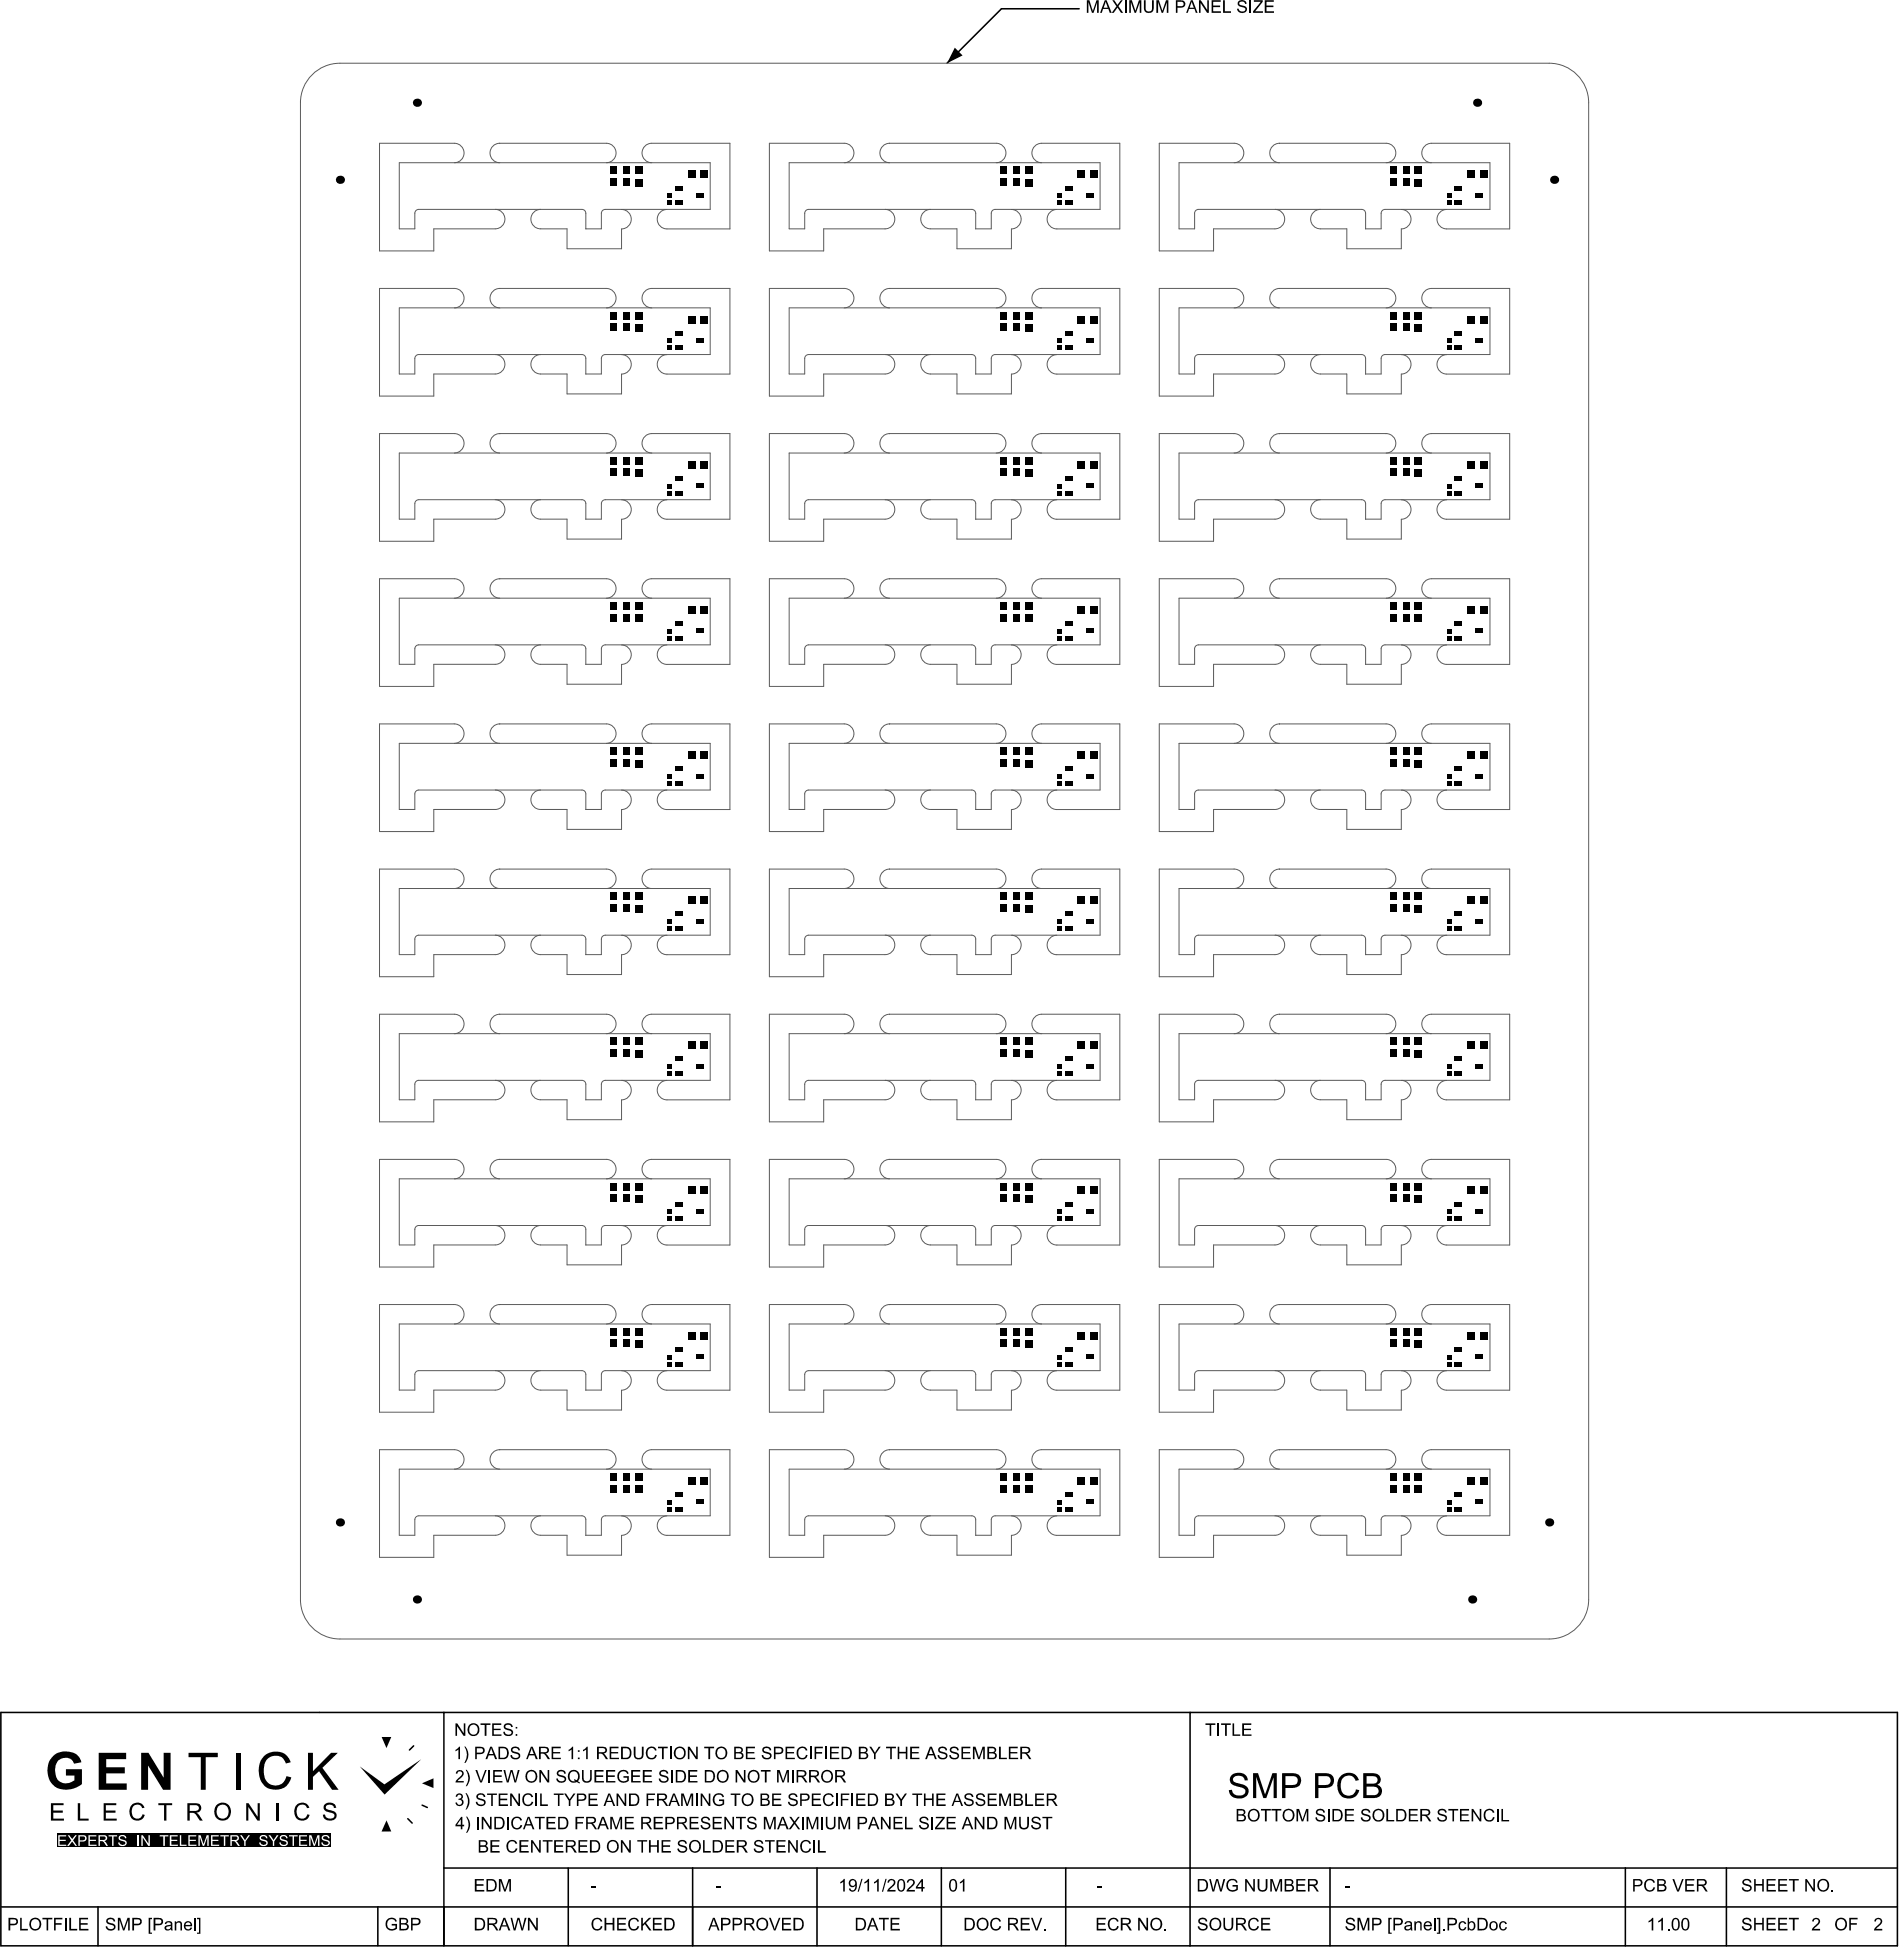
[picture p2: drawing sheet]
<svg xmlns="http://www.w3.org/2000/svg" width="407mm" height="417mm" viewBox="0 0 407 417" stroke-linecap="round" stroke-linejoin="round" font-family="sans-serif">
<path d="M204.1 10.2l1.6 1.7-3.3 1.6zM76.9 377.5l5.3 3.9 7.9-5.4-7.9 7.6zM81.6 371.2h2l-1 2.4zM82.6 389.1l1 2.3h-2zM90.2 381.1l2.5-1v2.1z" fill="#000"/>
<g fill="none" stroke="#000" stroke-width=".33">
<path d="M230.7 1.9h-16.6l-11.7 11.6M.2 366h405.4v49.9h-405.4zM88.4 373.1l-.9 .9M94.9 366v49.9M254.4 366v49.9M87.2 388.7l.9 .9M90.2 385.8l1.1 .5M94.9 399.3h310.7M121.5 399.3v16.6M148 399.3v16.6M174.6 399.3v16.6M201.2 399.3v16.6"/>
<path d="M227.8 399.3v16.6M284.3 399.3v16.6M347.4 399.3v16.6M369 399.3v16.6M.2 407.6h405.4M21 407.6v8.3M80.8 407.6v8.3"/>
</g>
<path d="M12.3 391.9h58.4v2.9h-58.4z" fill-rule="evenodd" fill="#000"/>
<g fill="#fff">
<path d="M12.4 392.2h1.7v.3h-1.4v.7h1.4v.3h-1.4v.8h1.5v.2h-1.8z"/>
<path d="M14.5 392.2h.3l.6 .9 .7-.9h.3l-.8 1.1 .9 1.2h-.4l-.7-.9-.7 .9h-.4l.9-1.2z"/>
<path d="M18.9 392.2h1.7v.3h-1.4v.7h1.3v.3h-1.3v.8h1.4v.2h-1.7z"/>
<path d="M23.2 392.2h1.8v.3h-.7v2h-.3v-2h-.8z"/>
<path d="M25.4 392.4l.3-.2h.8a.65 .65 0 0 1 .5 .7h-.3a.53 .53 0 0 0-.5-.5 .53 .53 0 0 0-.5 .6l.9 .3a.68 .68 0 0 1 .4 .9 .68 .68 0 0 1-.9 .4 .79 .79 0 0 1-.8-.8h.2l.2 .3 .4 .2h.4l.3-.3-.1-.4-1.3-.5z"/>
<path d="M29.4 392.2h.3v2.3h-.3z"/>
<path d="M30.2 392.2h.3l1.2 1.9v-1.9h.3v2.3h-.3l-1.2-1.8v1.8h-.3z"/>
<path d="M34.1 392.2h1.9v.3h-.8v2h-.3v-2h-.8z"/>
<path d="M36.3 392.2h1.7v.3h-1.4v.7h1.3v.3h-1.3v.8h1.4v.2h-1.7z"/>
<path d="M38.4 392.2h.3v2.1h1.2v.2h-1.5z"/>
<path d="M40.3 392.2h1.6v.3h-1.3v.7h1.3v.3h-1.3v.8h1.4v.2h-1.7z"/>
<path d="M42.4 392.2h.5l.6 2 .7-2h.4v2.3h-.3v-1.9l-.7 1.9h-.3l-.6-1.9v1.9h-.3z"/>
<path d="M45.1 392.2h1.7v.3h-1.4v.7h1.3v.3h-1.3v.8h1.4v.2h-1.7z"/>
<path d="M47.1 392.2h1.8v.3h-.8v2h-.2v-2h-.8z"/>
<path d="M51.3 392.2h.4l.7 1.1 .7-1.1h.3l-.9 1.3v1h-.3v-1z"/>
<path d="M55.8 392.3l.5-.1a.74 .74 0 0 1 .9 .7h-.3a.58 .58 0 0 0-.5-.4 .58 .58 0 0 0-.6 .3l.3 .3 .8 .2 .3 .3v.3a.94 .94 0 0 1-.9 .7 .94 .94 0 0 1-.9-.8h.3l.3 .4 .7 .1a.41 .41 0 0 0 .2-.6 .41 .41 0 0 0-.5-.2l-.6-.2-.3-.3a.57 .57 0 0 1 .3-.7z"/>
<path d="M57.4 392.2h.4l.7 1.1 .7-1.1h.3l-.9 1.3v1h-.3v-1z"/>
<path d="M60.1 392.3l.5-.1a.74 .74 0 0 1 .9 .7h-.3a.58 .58 0 0 0-.5-.4 .58 .58 0 0 0-.6 .3l.3 .3 .8 .2 .3 .4-.1 .6-.5 .3h-.4a.79 .79 0 0 1-.8-.8h.3l.3 .4 .7 .1a.41 .41 0 0 0 .2-.6 .41 .41 0 0 0-.5-.2l-.6-.2-.3-.3a.57 .57 0 0 1 .3-.7z"/>
<path d="M61.8 392.2h1.8v.3h-.8v2h-.3v-2h-.7z"/>
<path d="M63.9 392.2h1.7v.3h-1.4v.7h1.3v.3h-1.3v.8h1.5v.2h-1.8z"/>
<path d="M66.1 392.2h.4l.7 2 .7-2h.4v2.3h-.3v-1.9l-.7 1.9h-.2l-.7-1.9v1.9h-.3z"/>
<path d="M69 392.4l.3-.2 .8 .1 .3 .4v.2h-.3a.53 .53 0 0 0-.5-.5 .53 .53 0 0 0-.5 .6l1 .3a.73 .73 0 0 1 .2 1.1 .73 .73 0 0 1-1 .1 .72 .72 0 0 1-.6-.7h.3l.2 .4 .3 .1h.5l.2-.3-.1-.4-1.3-.5-.1-.3z"/>
<path d="M17 392.5v.8h.7a.43 .43 0 0 0 .5-.4 .43 .43 0 0 0-.5-.4zM16.8 392.2h1.2l.4 .3 .1 .3-.3 .7-1.2 .1v.9h-.2z"/>
<path d="M21.4 392.5v.8h.7a.39 .39 0 0 0 .5-.4 .39 .39 0 0 0-.5-.4zM21.1 392.2h1a.63 .63 0 0 1 .8 .6 .63 .63 0 0 1-.7 .7l.4 .3 .5 .7h-.4l-.8-1h-.5v1h-.3z"/>
<path d="M49.5 392.5v.8l1.1-.1a.37 .37 0 0 0 .1-.5 .37 .37 0 0 0-.4-.2zM49.2 392.2h1.1a.64 .64 0 0 1 .8 .6 .64 .64 0 0 1-.7 .7l.9 1h-.4l-.9-1h-.5v1h-.3z"/>
</g>
<g fill="#000">
<path d="M232.3 0h.6l.7 2.3 .8-2.3h.4v2.7h-.3v-2.2l-.8 2.2h-.3l-.8-2.2v2.2h-.3zM237.7 0h.5l.6 1.1 .8-1.1h.4l-.9 1.3 1 1.4h-.5l-.8-1.1-.8 1.1h-.4l1-1.3zM241.4 0h.5l.8 2.3 .7-2.3h.6v2.7h-.4v-2.2l-.8 2.2h-.3l-.8-2.2v2.2h-.3zM244.5 0h.4v1.7a.69 .69 0 0 0 .7 .8 .69 .69 0 0 0 .6-.9v-1.6h.4v1.7a1.06 1.06 0 0 1-1.1 1.1 1.06 1.06 0 0 1-1-1.2zM247.2 0h.5l.8 2.3 .7-2.3h.5v2.7h-.3v-2.2l-.8 2.2h-.3l-.8-2.2v2.2h-.3zM256.3 0h.4l1.3 2.2v-2.2h.4v2.7h-.4l-1.4-2.1v2.1h-.3zM259 0h1.9v.4h-1.6v.8h1.5v.3h-1.5v.9h1.7v.3h-2zM261.4 0h.4v2.4h1.3v.3h-1.7zM264.7 .3l.5-.3a.95 .95 0 0 1 1.2 .8h-.3a.62 .62 0 0 0-.6-.5 .62 .62 0 0 0-.6 .5l.2 .3 1 .3a.82 .82 0 0 1 .3 1.1 .82 .82 0 0 1-1.1 .2 .87 .87 0 0 1-.9-.8h.4a.73 .73 0 0 0 .7 .6 .73 .73 0 0 0 .7-.6l-.2-.2-1.1-.3-.3-.3zM268 0h1.9v.4l-1.6 2h1.6v.3h-2.1v-.3l1.7-2h-1.5zM270.3 0h2v.4h-1.6v.8h1.5v.3h-1.5v.9h1.6v.3h-2zM11.4 375.3l.1-.1a4.2 4.2 0 0 1 5-.1l.5 .7 .4 .9-1.6 .3a2.04 2.04 0 0 0-1.9-1.3 2.04 2.04 0 0 0-1.9 1.3 3.6 3.6 0 0 0 .7 3.8 2.74 2.74 0 0 0 3.2-.3v-1h-1.8v-1.4h3.4l-.1 3.3a4.8 4.8 0 0 1-6.2 0 4.7 4.7 0 0 1 .2-6.1z"/>
<path d="M21.1 374.6h5.9v1.4h-4.3v1.7h4v1.3h-4v2.2h4.4v1.3h-6zM40.3 374.6h6.2v1h-2.5v6.9h-1.1v-6.9h-2.6zM56.5 375.3a3.4 3.4 0 0 1 5.6 1.4l-1 .2a2.35 2.35 0 0 0-2.1-1.7 2.35 2.35 0 0 0-2.3 1.4l-.1 .4a4.3 4.3 0 0 0 .6 3.9 2.37 2.37 0 0 0 2.4 .6 2.37 2.37 0 0 0 1.6-1.9l1 .3v.1a3.5 3.5 0 0 1-3.2 2.5 3.5 3.5 0 0 1-3.4-2.4 4.8 4.8 0 0 1 .9-4.8zM65.8 374.6h1.1v4l3.9-4h1.4l-3.3 3.2 3.5 4.7h-1.4l-2.8-3.9-1.3 1.2v2.7h-1.1zM97.4 374l.7-.7h.2v2.7h-.3v-2.1l-.6 .4zM97.7 378.5l.7-.2a.83 .83 0 0 1 .7 .8 .83 .83 0 0 1-.5 .8l-.8 .8h1.3v.3h-1.7l.2-.5 .8-.8a.56 .56 0 0 0 .4-.8 .56 .56 0 0 0-.9-.2l-.2 .4h-.3zM99.3 373.3h.2l.3 .5 .3 1.3-.1 .7-.5 1-.2-.1 .3-.7 .2-1.1-.2-1zM97.4 368.3h.3l1.4 2.1v-2.1h.4v2.7h-.4l-1.4-2.1v2.1h-.3zM99.5 378.3h.3l.3 .4 .3 1.2-.1 .9-.5 1-.3-.1 .4-.7 .2-1.1-.2-1zM102.7 368.3h2.1v.4h-.8v2.3h-.4v-2.3h-.9zM105.2 368.3h1.9v.4h-1.6v.8h1.5v.3h-1.5v.9h1.7v.3h-2zM105.4 378.3h1.9v.3h-1.5v.8h1.4v.4h-1.4v.9h1.6v.3h-2z"/>
<path d="M107.9 368.5l.8-.2a.86 .86 0 0 1 .9 .8h-.3a.63 .63 0 0 0-.6-.5 .63 .63 0 0 0-.7 .5l.4 .3 .9 .2a.81 .81 0 0 1 .2 1.1 .81 .81 0 0 1-1 .3 .87 .87 0 0 1-.9-.8l.3-.1a.73 .73 0 0 0 .7 .6 .73 .73 0 0 0 .7-.5l-.3-.3-1-.3a.63 .63 0 0 1-.1-1.1zM109.4 373.5l.4-.2a.95 .95 0 0 1 1.4 .8h-.4a.65 .65 0 0 0-.6-.5 .65 .65 0 0 0-.7 .5l.2 .2 1 .3a.79 .79 0 0 1 .4 1 .79 .79 0 0 1-1 .4h-.2a.94 .94 0 0 1-.8-.9h.3l.1 .2a.73 .73 0 0 0 .7 .4 .73 .73 0 0 0 .7-.5l-.2-.2-1.1-.4-.3-.2-.1-.6zM117.9 373.3h1.9v.4h-1.6v.8h1.5v.3h-1.5v.9h1.7v.3h-2zM119.3 378.4l.7-.1a.87 .87 0 0 1 .9 .8h-.3a.66 .66 0 0 0-.6-.5 .66 .66 0 0 0-.7 .5l.3 .2 .8 .2a.79 .79 0 0 1 .5 1.1 .79 .79 0 0 1-1 .4 .87 .87 0 0 1-1-.9h.4v.4l.3 .2 .9-.1a.44 .44 0 0 0 .1-.6 .44 .44 0 0 0-.5-.2l-.8-.2-.2-.3a.62 .62 0 0 1 .2-.9zM121.6 374l.7-.7h.2v2.7h-.3v-2.1l-.7 .4zM124.7 374l.7-.7h.2v2.7h-.3v-2.1l-.7 .4zM124.4 378.3h.3v1.7a.7 .7 0 0 0 .8 .7 .7 .7 0 0 0 .6-.8v-1.6h.4v1.6a1.04 1.04 0 0 1-1.1 1.1 1.04 1.04 0 0 1-1-1.1zM127.1 378.3h1.9v.3h-1.6v.8h1.5v.4h-1.5v.9h1.7v.3h-2zM129.6 378.3h1.9v.3h-1.6v.8h1.5v.4h-1.5v.9h1.6v.3h-1.9zM130.3 373.3h1.9v.4h-1.6v.8h1.5v.3h-1.5v.9h1.7v.3h-2zM132.5 378.5l.9-.2a1.03 1.03 0 0 1 1 .8h-.4l-.1-.3-.4-.2h-.7l-.4 .5-.1 .6a1.06 1.06 0 0 0 .6 .9 1.06 1.06 0 0 0 1.2-.1v-.6h-.8v-.3h1.1v1l-.6 .4h-.6a1.4 1.4 0 0 1-1.2-1 1.4 1.4 0 0 1 .5-1.5zM134.9 378.3h2v.3h-1.6v.8h1.5v.4h-1.5v.9h1.6v.3h-2z"/>
<path d="M135.5 373.3h.3v1.7a.69 .69 0 0 0 .8 .7 .69 .69 0 0 0 .6-.8v-1.6h.4l-.1 1.8a1.04 1.04 0 0 1-1.1 .9 1.04 1.04 0 0 1-.9-1.1zM137.4 378.3h1.9v.3h-1.5v.8h1.5v.4h-1.5v.9h1.6v.3h-2zM138.5 373.6l.7-.3 .6 .1 .6 .7-.4 .1a.87 .87 0 0 0-1.1-.5 .87 .87 0 0 0-.5 1.1 .83 .83 0 0 0 .7 .9 .83 .83 0 0 0 1-.6h.3l-.3 .6-.5 .3h-.5a1.42 1.42 0 0 1-1.1-1 1.42 1.42 0 0 1 .5-1.4zM141.2 378.4l.8-.1a.8 .8 0 0 1 .8 .8h-.3a.66 .66 0 0 0-.6-.5 .66 .66 0 0 0-.7 .5l.3 .2 .9 .3a.78 .78 0 0 1 .4 1 .78 .78 0 0 1-1 .4h-.1a.87 .87 0 0 1-.9-.9h.4v.4l.3 .2 .8-.1a.44 .44 0 0 0 .2-.5 .44 .44 0 0 0-.5-.3l-1-.4-.1-.5zM140.6 373.3h2.1v.4h-.8v2.3h-.4v-2.3h-.9zM147.1 378.3h1.9v.3h-1.5v.8h1.5v.4h-1.5v.9h1.6v.3h-2zM147 373.3h.4l1.4 2.1v-2.1h.3v2.7h-.3l-1.4-2.1v2.1h-.4zM150.5 373.3h2.1v.4h-.8v2.3h-.4v-2.3h-.9zM159.4 373.3h2v.4h-1.6v.8h1.4v.3h-1.4v.9h1.6v.3h-2zM163.1 373.5l.5-.2a.9 .9 0 0 1 1.2 .8h-.3a.62 .62 0 0 0-.6-.5 .62 .62 0 0 0-.6 .5l.1 .2 1 .3a.79 .79 0 0 1 .4 1 .79 .79 0 0 1-1.1 .4h-.1a.94 .94 0 0 1-.8-.9h.3l.1 .1a.73 .73 0 0 0 .7 .5 .73 .73 0 0 0 .7-.5l-.3-.3-1-.3-.3-.3-.1-.5zM162.6 378.3h2.1v.3h-.8v2.4h-.4v-2.4h-.9zM167.9 373.3h1.9v.4h-1.6v.8h1.5v.3h-1.5v.9h1.7v.3h-2z"/>
<path d="M170.7 373.6l.5-.3h.7l.5 .4 .2 .4-.4 .1a.85 .85 0 0 0-1.1-.5 .85 .85 0 0 0-.4 1.1 .81 .81 0 0 0 .7 .9 .81 .81 0 0 0 .9-.6h.3l-.2 .6-.6 .3h-.4a1.44 1.44 0 0 1-.7-2.4zM174.1 373.3h1.8v.4h-1.5v.8h1.3v.3h-1.3v1.2h-.3zM177.4 373.3h1.9v.4h-1.6v.8h1.5v.3h-1.5v.9h1.7v.3h-2zM185.8 373.3h.4l.8 1.3 .8-1.3h.4l-1 1.6v1.1h-.4v-1.1zM189.4 373.3h2.1v.4h-.9v2.3h-.3v-2.3h-.9zM191.9 373.3h.3v1.1h1.4v-1.1h.3v2.7h-.3v-1.2h-1.4v1.2h-.3zM194.5 373.3h2v.4h-1.6v.8h1.5v.3h-1.5v.9h1.6v.3h-2zM200.7 373.5l.5-.2a.9 .9 0 0 1 1.2 .8h-.3a.62 .62 0 0 0-.6-.5 .62 .62 0 0 0-.6 .5l.1 .2 1 .3a.79 .79 0 0 1 .4 1 .79 .79 0 0 1-1.1 .4h-.1a.94 .94 0 0 1-.8-.9h.3l.1 .1a.71 .71 0 0 0 .7 .6 .71 .71 0 0 0 .7-.7l-.3-.2-1.1-.3-.2-.3-.1-.5zM203.2 373.5l.5-.2a.9 .9 0 0 1 1.2 .8h-.3a.67 .67 0 0 0-.6-.5 .67 .67 0 0 0-.7 .4l.2 .3 1 .3a.82 .82 0 0 1 .4 1.1 .82 .82 0 0 1-1.2 .3 .94 .94 0 0 1-.8-.9h.3l.1 .2a.73 .73 0 0 0 .7 .4 .73 .73 0 0 0 .7-.5l-.3-.3-1-.3-.3-.3-.1-.3zM205.5 373.3h1.9v.4h-1.6v.8h1.5v.3h-1.5v.9h1.7v.3h-2zM208 373.3h.5l.8 2.3 .7-2.3h.5v2.7h-.4v-2.2l-.7 2.2h-.3l-.8-2.3v2.3h-.3zM213.5 373.3h.4v2.4h1.3v.3h-1.7z"/>
<path d="M215.6 373.3h1.9v.4h-1.5v.8h1.5v.3h-1.5v.9h1.6v.3h-2zM257.7 368.3h2.1v.4h-.9v2.3h-.3v-2.3h-.9zM261 368.3h2.1v.4h-.9v2.3h-.4v-2.3h-.8zM263.4 368.3h.4v2.4h1.3v.3h-1.7zM263.2 379.4a2.22 2.22 0 0 1 3.5 .6v.5h-.6a1.38 1.38 0 0 0-1.2-1 1.38 1.38 0 0 0-1.4 .7 1.11 1.11 0 0 0 1.3 1l.3 .1a1.58 1.58 0 0 1 1.5 .7 1.58 1.58 0 0 1 0 1.7 2.51 2.51 0 0 1-3.7-.3l-.3-.8 .7-.1a1.57 1.57 0 0 0 1.3 1.2 1.57 1.57 0 0 0 1.6-.7 1.09 1.09 0 0 0-1.2-1.1l-.5-.1a1.49 1.49 0 0 1-1.6-1.9zM265.5 368.3h2v.4h-1.6v.8h1.5v.3h-1.5v.9h1.6v.3h-2zM286.7 379.5a2.36 2.36 0 0 1 3.8 1l-.8 .1a1.64 1.64 0 0 0-1.9-1.1 1.64 1.64 0 0 0-1.2 1.9v.3a1.66 1.66 0 0 0 1.2 2 1.66 1.66 0 0 0 2-1.3l.7 .3a2.36 2.36 0 0 1-2.1 1.7 2.36 2.36 0 0 1-2.3-1.5l-.1-.1a3.3 3.3 0 0 1 .7-3.3zM10.9 385.4h2.7v.4h-2.2v1.2h2v.4h-2v1.3h2.3v.4h-2.8zM16.6 385.4h.5v3.3h1.8v.4h-2.3zM22.2 385.4h2.7v.4h-2.3v1.2h2.1v.4h-2.1v1.3h2.3v.4h-2.7zM28.4 385.6l.3-.2a1.56 1.56 0 0 1 2.2 1l-.5 .1a1.18 1.18 0 0 0-1.5-.7 1.18 1.18 0 0 0-.8 1.4v.1a1.18 1.18 0 0 0 1 1.4 1.18 1.18 0 0 0 1.4-.9l.4 .1v.1a1.69 1.69 0 0 1-2.1 1 1.69 1.69 0 0 1-1.1-2l.2-.9zM30.2 374.6h1.5l3.3 5.3v-5.3h1.5v7.9h-1.6l-3.3-5.2v5.2h-1.4z"/>
<path d="M33.8 385.4h3v.4h-1.2v3.3h-.5v-3.3h-1.3zM50.4 374.6h1.1v7.9h-1.1zM52.6 385.4h.5l2 2.9v-2.9h.4v3.7h-.5l-1.9-2.9v2.9h-.5zM59.1 385.4h.5v3.7h-.5zM63.6 385.6l.3-.2a1.56 1.56 0 0 1 2.2 1l-.5 .1a1.18 1.18 0 0 0-1.5-.7 1.18 1.18 0 0 0-.7 1.4v.1a1.18 1.18 0 0 0 .9 1.4 1.18 1.18 0 0 0 1.4-.9l.5 .1-.1 .1a1.69 1.69 0 0 1-2.1 1 1.69 1.69 0 0 1-1.1-2l.2-.9zM69.5 385.6l.4-.2a1.41 1.41 0 0 1 2 1h-.5a.93 .93 0 0 0-.8-.7 .93 .93 0 0 0-1 .6l.2 .4 1.5 .4a1.09 1.09 0 0 1 .5 1.4 1.09 1.09 0 0 1-1.3 .6 1.35 1.35 0 0 1-1.5-1.3h.5a1.09 1.09 0 0 0 .9 .9 1.09 1.09 0 0 0 1.1-.6l-.1-.4-.3-.1-1.1-.4a.92 .92 0 0 1-.8-.6 .92 .92 0 0 1 .3-1zM97.6 383.5l.3-.1a.68 .68 0 0 1 .9 .1 .68 .68 0 0 1-.2 1 .83 .83 0 0 1 0 1.4 .83 .83 0 0 1-1.2-.6l.3-.1a.52 .52 0 0 0 .6 .5 .52 .52 0 0 0 .4-.7 .52 .52 0 0 0-.7-.3v-.3a.44 .44 0 0 0 .6-.3 .44 .44 0 0 0-.4-.5 .44 .44 0 0 0-.5 .4h-.3zM99.5 383.2a1.27 1.27 0 0 1 .8 1.1v1.3l-.4 .9-.2 .2h-.2l.5-1.3v-1.1zM99.6 388.3l.3 .1 .6 1.3-.2 1.1-.5 .9h-.2l.5-1.4v-.6zM102 383.5l.5-.2h.4a.79 .79 0 0 1 .8 .7l-.3 .1a.62 .62 0 0 0-.6-.5 .62 .62 0 0 0-.6 .5l.2 .2 .9 .3a.78 .78 0 0 1 .4 1 .78 .78 0 0 1-1 .4 .87 .87 0 0 1-1-.9h.3a.73 .73 0 0 0 .7 .6 .73 .73 0 0 0 .8-.6l-.3-.2-1-.3-.2-.2a.58 .58 0 0 1 0-.9zM101.6 378.3h.4l.8 2.4 .9-2.4h.3l-1 2.7h-.4zM103 388.3h.3l1.4 2.1v-2.1h.4v2.7h-.4l-1.4-2.1v2.1h-.3z"/>
<path d="M104.1 383.3h2.1v.3h-.9v2.4h-.3v-2.4h-.9zM104.8 393.3h2v.3h-1.6v.8h1.5v.3h-1.5v.9h1.6v.4h-2zM106.6 383.3h1.9v.3h-1.6v.8h1.5v.4h-1.5v.9h1.7v.3h-2zM108.8 393.4l.9-.1 .5 .1 .4 .6-.4 .1a.85 .85 0 0 0-1.2-.5 .85 .85 0 0 0-.4 1.2 .81 .81 0 0 0 .7 .9 .81 .81 0 0 0 .9-.7l.4 .1v.1a1.25 1.25 0 0 1-1.7 .7 1.25 1.25 0 0 1-.6-1.7l.2-.4zM107.6 378.3h.4l.5 2.3 .6-2.3h.4l.6 2.3 .6-2.3h.4l-.8 2.7h-.3l-.7-2.4-.6 2.4h-.4zM109.8 388.5l.5-.2 .7 .1 .6 .5-.4 .2a.87 .87 0 0 0-1.1-.5 .87 .87 0 0 0-.5 1.2 .83 .83 0 0 0 .7 .9 .83 .83 0 0 0 1-.7l.3 .2-.4 .6-.5 .2h-.4a1.43 1.43 0 0 1-1-1.1 1.43 1.43 0 0 1 .5-1.4zM109 383.3h.4l1.4 2.1v-2.1h.4v2.7h-.4l-1.4-2.1v2.1h-.4zM111 393.3h2v.3h-1.6v.8h1.4v.3h-1.4v.9h1.6v.4h-2zM112 383.6l.4-.3h.9l.6 .7-.3 .1a.86 .86 0 0 0-1.1-.5 .86 .86 0 0 0-.5 1.2 .84 .84 0 0 0 .7 .9 .84 .84 0 0 0 .9-.6h.4l-.1 .3a1.25 1.25 0 0 1-1.6 .5 1.25 1.25 0 0 1-.6-1.6zM113.5 393.3h.4l1.3 2.1v-2.1h.4v2.7h-.4l-1.3-2.2v2.2h-.4zM115.5 383.3h.3v2.4h1.3v.3h-1.6zM114.3 388.3h2.1v.3h-.8v2.4h-.4v-2.4h-.9z"/>
<path d="M115.3 378.3h.4l1.4 2.1v-2.1h.3v2.7h-.4l-1.4-2.1v2.1h-.3zM116 393.3h2.1v.3h-.9v2.4h-.4v-2.4h-.8zM116.8 388.3h1.9v.3h-1.5v.8h1.4v.3h-1.4v.9h1.6v.4h-2zM118.5 393.3h1.9v.3h-1.6v.8h1.5v.3h-1.5v.9h1.6v.4h-1.9zM118.4 383.3h2.1v.3h-.9v2.4h-.3v-2.4h-.9zM120.6 383.3h.4l.8 1.3 .8-1.3h.4l-1.1 1.5v1.2h-.3v-1.2zM123 388.3h1.8v.3h-1.4v.9h1.2v.2h-1.2v1.3h-.4zM123.6 393.3h1.9v.3h-1.5v.8h1.5v.3h-1.5v.9h1.6v.4h-2zM125.8 383.3h1.9v.3h-1.6v.8h1.5v.4h-1.5v.9h1.7v.3h-2zM130.4 388.3h.5l.8 2.3 .8-2.3h.5v2.7h-.4v-2.3l-.7 2.3h-.4l-.7-2.3v2.3h-.4zM131.8 383.3h.3l1.4 2.1v-2.1h.4v2.7h-.4l-1.4-2.1v2.1h-.3zM132.7 393.3h.4l1.4 2.1v-2.1h.3v2.7h-.4l-1.3-2.2v2.2h-.4z"/>
<path d="M133.6 388.3h1.9v.3h-1.6v.8h1.5v.3h-1.5v.9h1.6v.4h-1.9zM136.2 393.3h2.1v.3h-.9v2.4h-.3v-2.4h-.9zM138.2 383.3h1.8v.3h-1.5v.9h1.3v.3h-1.3v1.2h-.3zM138.7 393.3h.4v1.1h1.3v-1.1h.4v2.7h-.4v-1.3h-1.3v1.3h-.4zM139.7 388.3h2v.3h-1.6v.8h1.5v.3h-1.5v.9h1.6v.4h-2zM141.4 393.3h1.9v.3h-1.6v.8h1.5v.3h-1.5v.9h1.7v.4h-2zM145.1 393.5l.4-.2a.92 .92 0 0 1 1.3 .8h-.3a.62 .62 0 0 0-.7-.6 .62 .62 0 0 0-.6 .6l1 .4a.79 .79 0 0 1 .7 1 .79 .79 0 0 1-1.1 .5 .93 .93 0 0 1-1-.9h.3a.74 .74 0 0 0 .7 .6 .74 .74 0 0 0 .8-.6l-.3-.2-.8-.3a.67 .67 0 0 1-.6-.4 .67 .67 0 0 1 .2-.7zM145.6 383.3h.5l.8 2.3 .8-2.3h.5v2.7h-.4v-2.3l-.8 2.3h-.3l-.8-2.3v2.3h-.3zM147.4 388.3h1.9v.3h-1.6v.8h1.5v.3h-1.5v.9h1.7v.4h-2zM150.3 393.3h.3v2.3h1.3v.4h-1.6zM150 388.5l.6-.2a.98 .98 0 0 1 1.2 .7l-.3 .1a.65 .65 0 0 0-.7-.5 .65 .65 0 0 0-.6 .5l.3 .2 .8 .2a.77 .77 0 0 1 .5 1 .77 .77 0 0 1-1 .5h-.2a.86 .86 0 0 1-.9-.9h.4a.76 .76 0 0 0 .7 .6 .76 .76 0 0 0 .7-.5l-.2-.3-1-.3-.4-.3-.1-.5zM149.8 383.3h.3l1.4 2.1v-2.1h.3v2.7h-.3l-1.4-2.1v2.1h-.3z"/>
<path d="M152.8 383.5l1-.2a.87 .87 0 0 1 .9 .7l-.3 .1-.5-.5h-.5l-.6 .4-.1 .7a1.02 1.02 0 0 0 .6 .9 1.02 1.02 0 0 0 1.1-.2v-.5h-.7v-.3h1.1v1l-.6 .3-.7 .1a1.42 1.42 0 0 1-1.1-1 1.42 1.42 0 0 1 .4-1.5zM152.3 388.3h2v.3h-1.6v.8h1.5v.3h-1.5v.9h1.6v.4h-2zM154.8 388.3h.4l1.4 2.1v-2.1h.3v2.7h-.3l-1.4-2.1v2.1h-.4zM155 393.3h1.9v.3h-1.5v.8h1.5v.3h-1.5v.9h1.6v.4h-2zM156.2 383.3h2v.3h-.8v2.4h-.4v-2.4h-.8zM157.2 378.3h.4l1.4 2.1v-2.1h.3v2.7h-.3l-1.4-2.1v2.1h-.4zM157.3 388.3h2.1v.3h-.9v2.4h-.3v-2.4h-.9zM159.9 388.5l.6-.2a.98 .98 0 0 1 1.2 .7l-.3 .1a.65 .65 0 0 0-.7-.5 .65 .65 0 0 0-.6 .5l.3 .2 1.1 .3a.84 .84 0 0 1 .1 1.1 .84 .84 0 0 1-1.1 .3 .95 .95 0 0 1-.9-.9h.4v.2a.73 .73 0 0 0 .8 .4 .73 .73 0 0 0 .6-.6l-.3-.3-1-.2-.3-.3v-.5zM161.5 393.5l.7-.2a.92 .92 0 0 1 .9 .8h-.3a.65 .65 0 0 0-.6-.6 .65 .65 0 0 0-.7 .6l1.5 .6a.87 .87 0 0 1-.1 1.1 .87 .87 0 0 1-1.1 .2 .79 .79 0 0 1-.7-.9h.4v.2a.7 .7 0 0 0 .8 .4 .7 .7 0 0 0 .5-.7l-1.2-.4-.3-.3a.6 .6 0 0 1 .2-.8zM163.5 393.3h2.1v.3h-.9v2.4h-.3v-2.4h-.9zM163.3 388.3h.5l.8 2.3 .7-2.3h.5v2.7h-.3v-2.3l-.8 2.3h-.3l-.8-2.3v2.3h-.3zM165 383.3h2v.3h-1.6v.8h1.5v.4h-1.5v.9h1.6v.3h-2z"/>
<path d="M166 393.3h1.9v.3h-1.6v.8h1.5v.3h-1.5v.9h1.7v.4h-2zM166.1 378.3h.5l.8 2.3 .8-2.3h.4v2.7h-.3v-2.2l-.8 2.2h-.3l-.8-2.3v2.3h-.3zM168.7 383.5l.5-.2a1.01 1.01 0 0 1 1.3 .7l-.4 .1a.65 .65 0 0 0-.6-.5 .65 .65 0 0 0-.6 .5l.2 .2 1 .3a.79 .79 0 0 1 .3 1.1 .79 .79 0 0 1-1 .3h-.1a.94 .94 0 0 1-.9-.9h.4l.1 .3 .4 .3 .8-.2a.56 .56 0 0 0-.1-.6 .56 .56 0 0 0-.6-.1l-.8-.5-.1-.5zM168.7 388.3h.4l.7 1 .8-1h.3l-.9 1.3 1 1.4h-.4l-.8-1.2-.8 1.2h-.4l1-1.4zM168.5 393.3h.3l1.4 2.1v-2.1h.3v2.7h-.3l-1.4-2.2v2.2h-.3zM171.6 393.4l.9-.1 .5 .1 .4 .6-.4 .1a.85 .85 0 0 0-1.2-.5 .85 .85 0 0 0-.4 1.2 .81 .81 0 0 0 .7 .9 .81 .81 0 0 0 .9-.7l.4 .1v.1a1.25 1.25 0 0 1-1.7 .7 1.25 1.25 0 0 1-.6-1.7l.1-.4zM172.4 388.3h.5l.7 2.3 .8-2.3h.5v2.7h-.3v-2.3l-.8 2.3h-.3l-.8-2.3v2.3h-.3zM174.8 393.3h.4v2.3h1.3v.4h-1.7zM173.5 383.3h1.9v.3h-1.5v.8h1.4v.4h-1.4v.9h1.6v.3h-2zM176.2 383.6l.5-.3h.9l.3 .2 .3 .5-.4 .1a.84 .84 0 0 0-1.1-.5 .84 .84 0 0 0-.4 1.2 .82 .82 0 0 0 .6 .9 .82 .82 0 0 0 1-.6h.3l-.2 .5-.3 .3-.7 .1a1.44 1.44 0 0 1-.8-2.4zM176.5 388.3h.4v1.6a.71 .71 0 0 0 .7 .8 .71 .71 0 0 0 .6-.9v-1.5h.4v1.6a1.04 1.04 0 0 1-1.1 1.1 1.04 1.04 0 0 1-1-1.2zM179.7 383.3h1.8v.3h-1.4v.9h1.2v.3h-1.2v1.2h-.4z"/>
<path d="M179.2 388.3h.5l.8 2.3 .7-2.3h.5v2.7h-.3v-2.3l-.8 2.3h-.3l-.8-2.3v2.3h-.3zM183 383.3h2v.3h-1.6v.8h1.4v.4h-1.4v.9h1.6v.3h-2zM188.3 388.3h.3l1.4 2.1v-2.1h.4v2.7h-.4l-1.4-2.1v2.1h-.3zM191.4 383.3h.4l.8 1.3 .8-1.3h.5l-1.1 1.5v1.2h-.4v-1.2zM191 388.3h1.9v.3h-1.6v.8h1.5v.3h-1.5v.9h1.7v.4h-2zM193.4 388.3h.4v2.3h1.3v.4h-1.7zM195 383.3h2.1v.3h-.9v2.4h-.3v-2.4h-.9zM196.6 388.6l.1-.1a1.03 1.03 0 0 1 1.8 .5l-.4 .1a.65 .65 0 0 0-.6-.5 .65 .65 0 0 0-.6 .4l.2 .3 1.1 .3a.8 .8 0 0 1 .2 1.1 .8 .8 0 0 1-1 .3 .94 .94 0 0 1-1-.9h.4l.1 .3 .3 .2 .5 .1a.46 .46 0 0 0 .5-.5 .46 .46 0 0 0-.6-.4l-.4-.1a.69 .69 0 0 1-.6-1.1zM197.5 383.3h.3v1.1h1.4v-1.1h.4v2.7h-.4v-1.3h-1.4v1.3h-.3zM200 388.3h1.9v.3l-1.7 2h1.8v.4h-2.1v-.4l1.6-2h-1.5zM200.1 383.3h2v.3h-1.6v.8h1.5v.4h-1.5v.9h1.6v.3h-2zM202.3 388.3h2v.3h-1.6v.8h1.5v.3h-1.5v.9h1.6v.4h-2z"/>
<path d="M206.3 383.5l.5-.2a1.01 1.01 0 0 1 1.3 .7l-.4 .1a.62 .62 0 0 0-.6-.5 .62 .62 0 0 0-.6 .5l1.2 .5a.79 .79 0 0 1 .3 1.1 .79 .79 0 0 1-1 .3h-.1a.94 .94 0 0 1-.9-.9l.4 .1a.71 .71 0 0 0 .7 .5 .71 .71 0 0 0 .7-.6l-.4-.3-.9-.2-.3-.3-.1-.5zM208.8 383.5l.5-.2h.4a.79 .79 0 0 1 .8 .7l-.3 .1a.62 .62 0 0 0-.6-.5 .62 .62 0 0 0-.6 .5l.2 .2 .9 .3a.77 .77 0 0 1 .5 .9 .77 .77 0 0 1-1 .5h-.1a.93 .93 0 0 1-1-.9h.3a.74 .74 0 0 0 .7 .6 .74 .74 0 0 0 .8-.5l-.3-.3-1-.3-.3-.3-.1-.5zM208.3 388.3h.4l1.4 2.1v-2.1h.3v2.7h-.3l-1.4-2.1v2.1h-.4zM211.1 383.3h1.9v.3h-1.5v.8h1.4v.4h-1.4v.9h1.6v.3h-2zM213.6 383.3h.5l.8 2.3 .7-2.3h.5v2.7h-.3v-2.3l-.8 2.3h-.3l-.8-2.3v2.3h-.3zM214.7 388.3h.6l.7 2.3 .8-2.3h.4v2.7h-.3v-2.3l-.8 2.3h-.3l-.8-2.3v2.3h-.3zM219.1 383.3h.4v2.4h1.3v.3h-1.7zM217.8 388.3h.4v1.6a.69 .69 0 0 0 .7 .8 .69 .69 0 0 0 .7-.9v-1.5h.3v1.7a1.04 1.04 0 0 1-1.1 1 1.04 1.04 0 0 1-1-1.2zM220.6 388.6l.7-.3a.93 .93 0 0 1 1.1 .7l-.3 .1a.59 .59 0 0 0-.7-.6 .59 .59 0 0 0-.5 .7l1.2 .4a.81 .81 0 0 1 .2 1.1 .81 .81 0 0 1-1 .3 .94 .94 0 0 1-.9-.9h.3l.1 .3 .3 .2h.7a.44 .44 0 0 0 .3-.5 .44 .44 0 0 0-.6-.3l-.7-.3a.63 .63 0 0 1-.2-.9zM221.2 383.3h1.9v.3h-1.5v.8h1.5v.4h-1.5v.9h1.6v.3h-2zM222.8 388.3h2.1v.3h-.9v2.4h-.3v-2.4h-.9zM269.5 386.6h2.1v.4h-.9v2.3h-.3v-2.3h-.9z"/>
<path d="M267.8 379h1.1l1.5 4.5 1.6-4.5h.9v5.3h-.7v-4.4l-1.5 4.4h-.7l-1.5-4.5v4.5h-.7zM271.8 386.6h2.1v.4h-.9v2.3h-.4v-2.3h-.8zM277.1 386.6h.6l.7 2.3 .8-2.3h.5v2.7h-.4v-2.2l-.7 2.2h-.4l-.7-2.3v2.3h-.4zM281.6 386.7l.8-.1a.79 .79 0 0 1 .8 .8h-.3a.65 .65 0 0 0-.7-.5 .65 .65 0 0 0-.6 .5l.2 .2 1 .3a.79 .79 0 0 1 .3 1.1 .79 .79 0 0 1-1 .3 .87 .87 0 0 1-.9-.9h.3v.2a.76 .76 0 0 0 .8 .4 .76 .76 0 0 0 .6-.5l-.1-.2-1.2-.4-.3-.2v-.5zM287.5 386.6h1.9v.4h-1.6v.8h1.5v.3h-1.5v.9h1.6v.3h-1.9zM291.3 386.7l.6-.1a.87 .87 0 0 1 1 .8h-.3a.65 .65 0 0 0-.7-.5 .65 .65 0 0 0-.6 .5l.2 .2 .9 .3a.78 .78 0 0 1 .5 1 .78 .78 0 0 1-1.1 .4 .87 .87 0 0 1-.9-.9h.3l.1 .4 .5 .2h.6l.2-.2a.5 .5 0 0 0-.1-.6 .5 .5 0 0 0-.6-.1l-.6-.2-.3-.3a.62 .62 0 0 1 .3-.9zM296.3 386.6h.4v2.4h1.3v.3h-1.7zM301.1 386.6h1.9v.4h-1.5v.8h1.4v.3h-1.4v.9h1.6v.3h-2zM307.5 386.8l.4-.2a.95 .95 0 0 1 1.3 .8h-.3a.65 .65 0 0 0-.6-.5 .65 .65 0 0 0-.7 .5l.2 .2 1 .3a.78 .78 0 0 1 .4 1 .78 .78 0 0 1-1.1 .4 .93 .93 0 0 1-.9-.9h.3v.2a.72 .72 0 0 0 .8 .5 .72 .72 0 0 0 .6-.7l-1.5-.7-.1-.6zM309.6 386.6h2.1v.4h-.9v2.3h-.3v-2.3h-.9zM312.1 386.6h1.9v.4h-1.6v.8h1.5v.3h-1.5v.9h1.6v.3h-1.9zM314.5 386.6h.4l1.4 2.1v-2.1h.3v2.7h-.3l-1.4-2.1v2.1h-.4z"/>
<path d="M317.5 386.9l.7-.3 .7 .1 .5 .6-.3 .2a.85 .85 0 0 0-1.2-.5 .85 .85 0 0 0-.4 1.1 .81 .81 0 0 0 .7 .9 .81 .81 0 0 0 .9-.6h.4l-.3 .6-.4 .3h-.6a1.25 1.25 0 0 1-1.1-1.5l.2-.6zM320.9 386.6h.4v2.4h1.3v.3h-1.7zM4.3 409.9h.3v2.4h1.4v.3h-1.7zM9.1 409.9h2.1v.3h-.9v2.4h-.3v-2.4h-.9zM11.6 409.9h1.7v.3h-1.4v.8h1.3v.4h-1.3v1.2h-.3zM14.8 409.9h.4v2.4h1.3v.3h-1.7zM16.9 409.9h1.9v.3h-1.5v.8h1.4v.4h-1.4v.9h1.6v.3h-2zM23 410l.3-.1a1.01 1.01 0 0 1 1.3 .8h-.3a.65 .65 0 0 0-.6-.5 .65 .65 0 0 0-.7 .5l.3 .2 1 .3a.8 .8 0 0 1 .3 1.1 .8 .8 0 0 1-1.1 .3h-.1a.94 .94 0 0 1-.8-.9h.3l.4 .6h.5a.48 .48 0 0 0 .5-.5 .48 .48 0 0 0-.6-.4l-.7-.2-.3-.4a.66 .66 0 0 1 .3-.8zM25.2 409.9h.5l.8 2.3 .8-2.3h.4v2.7h-.3v-2.2l-.8 2.2h-.3l-.8-2.3v2.3h-.3zM31.8 409.9h.7v.3h-.4v2.9h.4v.2h-.7zM37.3 410.7h.3v.2l.4-.3h.4l.4 .3 .1 1.7h-.3v-1.2a.46 .46 0 0 0-.6-.5 .46 .46 0 0 0-.3 .6v1.1h-.4zM42.1 409.9h.7v3.4h-.7v-.2h.4v-2.9h-.4z"/>
<path d="M82.9 410.1l.6-.2a1.14 1.14 0 0 1 1.3 .8h-.3l-.1-.3-.4-.2h-.7l-.4 .5-.1 .6a1.06 1.06 0 0 0 .6 .9 1.06 1.06 0 0 0 1.1-.2v-.5h-.8v-.3h1.2v1l-.6 .4h-.7a1.4 1.4 0 0 1-1.2-1 1.4 1.4 0 0 1 .5-1.5zM101.5 401.6h1.9v.3h-1.5v.8h1.4v.3h-1.4v.9h1.6v.4h-2zM106.6 401.6h.6l.7 2.3 .8-2.3h.5v2.7h-.3v-2.3l-.8 2.3h-.3l-.8-2.3v2.3h-.4zM109.1 409.9h.4l.5 2.3 .6-2.3h.4l.6 2.3 .6-2.3h.3l-.7 2.7h-.4l-.6-2.4-.6 2.4h-.4zM112.8 409.9h.4l1.4 2.1v-2.1h.3v2.7h-.3l-1.4-2.1v2.1h-.4zM126.4 403.1h1v.4h-1zM126.8 410.2l.4-.3h.9l.4 .2 .2 .6h-.3a.84 .84 0 0 0-1.1-.5 .84 .84 0 0 0-.5 1.2 .81 .81 0 0 0 .7 .9 .81 .81 0 0 0 .9-.7l.4 .1-.3 .6-.9 .3a1.47 1.47 0 0 1-.8-2.4zM129.2 409.9h.4v1.1h1.3v-1.1h.4v2.7h-.4v-1.3h-1.3v1.3h-.4zM131.9 409.9h1.9v.3h-1.5v.8h1.4v.4h-1.4v.9h1.6v.3h-2zM134.6 410.2l.5-.3h.9l.3 .2 .3 .6h-.4a.84 .84 0 0 0-1.1-.5 .84 .84 0 0 0-.4 1.2 .81 .81 0 0 0 .6 .9 .81 .81 0 0 0 1-.7l.3 .1-.2 .6-.9 .3a1.47 1.47 0 0 1-.9-2.4zM137.1 409.9h.3v1.3l1.3-1.3h.5l-1.1 1.1 1.2 1.6h-.5l-1-1.4-.4 .5v.9h-.3zM139.6 409.9h1.9v.3h-1.6v.8h1.5v.4h-1.5v.9h1.6v.3h-1.9z"/>
<path d="M153 403.1h1v.4h-1zM164.4 409.9h.3l.9 2.4 .9-2.4h.3l-1 2.7h-.4zM167.1 409.9h1.9v.3h-1.5v.8h1.5v.4h-1.5v.9h1.6v.3h-2zM179.6 402.2l.8-.6h.2v2.7h-.4v-2.1l-.6 .4zM184.1 401.6h.3l-.8 2.7h-.3zM184.7 402.2l.8-.6h.3v2.7h-.4v-2.1l-.7 .4zM186.8 402.2l.8-.6h.2v2.7h-.3v-2.1l-.7 .4zM189.3 401.6h.2l-.7 2.7h-.3zM187.9 409.9h2.1v.3h-.9v2.4h-.3v-2.4h-.9zM190 401.7l.6-.1 .6 .3 .2 .4-.1 .5-1.2 1.1h1.3v.4h-1.8l.3-.7 .9-.8a.53 .53 0 0 0 0-.9 .53 .53 0 0 0-.8 .5h-.3zM190.4 409.9h1.9v.3h-1.6v.8h1.5v.4h-1.5v.9h1.6v.3h-1.9zM194.1 401.7l.7-.1a.82 .82 0 0 1 .8 .8 .82 .82 0 0 1-.6 .8l-.8 .7h1.3v.4h-1.7l.3-.7 .8-.8a.53 .53 0 0 0 .1-.9 .53 .53 0 0 0-.8 .5h-.4z"/>
<path d="M205.2 402.2l.7-.6h.2v2.7h-.3v-2.1l-.6 .4zM212 410.2l.4-.3h1l.5 .8h-.3a.76 .76 0 0 0-1.2-.4l-.4 .5v.5a.84 .84 0 0 0 .7 1 .84 .84 0 0 0 1-.7l.3 .1-.3 .6-.5 .3h-.5a1.46 1.46 0 0 1-.7-2.4zM218.2 409.9h1.9v.3h-1.6v.8h1.5v.4h-1.5v.9h1.7v.3h-2zM220.4 409.9h.3l.8 2.4 .9-2.4h.4l-1 2.7h-.4zM223.1 412.2h.4v.4h-.4zM234.4 403.1h1v.4h-1zM234.4 409.9h2v.3h-1.6v.8h1.4v.4h-1.4v.9h1.6v.3h-2zM237.1 410.2l.5-.3h.9l.6 .8h-.3a.76 .76 0 0 0-1.1-.5l-.5 .5v.6a.84 .84 0 0 0 .6 1 .84 .84 0 0 0 1-.7l.3 .1-.2 .6-.6 .3h-.4a1.46 1.46 0 0 1-.8-2.4zM243.3 409.9h.4l1.3 2.1v-2.1h.4v2.7h-.4l-1.4-2.1v2.1h-.3zM248.9 412.2h.4v.4h-.4zM256.4 410l.8-.2a.86 .86 0 0 1 .8 .9h-.3a.66 .66 0 0 0-.6-.5 .66 .66 0 0 0-.7 .5l.3 .2 .9 .3a.78 .78 0 0 1 .4 1 .78 .78 0 0 1-1 .4 .93 .93 0 0 1-1-.9h.4v.2a.7 .7 0 0 0 .7 .4 .7 .7 0 0 0 .6-.6l-1.5-.8-.1-.4zM258.5 401.6h.3l.5 2.3 .6-2.3h.5l.6 2.3 .5-2.3h.4l-.8 2.7h-.3l-.6-2.4-.7 2.4h-.4z"/>
<path d="M262.7 401.7l.7-.1a.96 .96 0 0 1 1.1 .7l-.3 .1-.4-.5h-.6l-.6 .5-.1 .6a1.04 1.04 0 0 0 .6 .9 1.04 1.04 0 0 0 1.1-.2v-.5h-.8v-.3h1.2v1l-.6 .3-.7 .1a1.44 1.44 0 0 1-1.1-1.1 1.44 1.44 0 0 1 .5-1.5zM261.5 409.9h.3l.1 1.7a.68 .68 0 0 0 .8 .7 .68 .68 0 0 0 .5-.8v-1.6h.4v1.8a1.04 1.04 0 0 1-1.2 .9 1.04 1.04 0 0 1-.9-1.1zM267.2 410.2l.6-.3h.7l.6 .7-.4 .1a.78 .78 0 0 0-.8-.6 .78 .78 0 0 0-.7 .7l-.1 .5a.84 .84 0 0 0 .7 1 .84 .84 0 0 0 1-.7l.3 .1-.3 .6-.5 .3h-.5a1.43 1.43 0 0 1-.8-2.2zM266.1 401.6h.4l1.4 2.1v-2.1h.3v2.7h-.3l-1.4-2.1v2.1h-.4zM268.8 401.6h.4v1.6a.69 .69 0 0 0 .7 .8 .69 .69 0 0 0 .6-.9v-1.5h.4v1.7a1.06 1.06 0 0 1-1.1 1 1.06 1.06 0 0 1-1-1.2zM269.6 409.9h1.9v.3h-1.6v.8h1.5v.4h-1.5v.9h1.6v.3h-1.9zM271.5 401.6h.5l.8 2.3 .7-2.3h.5v2.7h-.3v-2.3l-.8 2.3h-.3l-.8-2.3v2.3h-.3zM277.1 401.6h1.9v.3h-1.6v.8h1.5v.3h-1.5v.9h1.7v.4h-2zM287.6 403.1h1v.4h-1zM288 410l.7-.2a.86 .86 0 0 1 .9 .9h-.3a.63 .63 0 0 0-.6-.5 .63 .63 0 0 0-.7 .5l.3 .2 .8 .3a.78 .78 0 0 1 .5 1 .78 .78 0 0 1-1 .4 .87 .87 0 0 1-1-.9h.3l.1 .2a.7 .7 0 0 0 .7 .4 .7 .7 0 0 0 .6-.6l-1.5-.8-.1-.4zM290.2 409.9h.5l.8 2.3 .7-2.3h.5v2.7h-.3v-2.2l-.8 2.2h-.3l-.8-2.3v2.3h-.3zM296.7 409.9h.8v.3h-.4v2.9h.4v.2h-.8z"/>
<path d="M302.3 410.7h.3v.2l.4-.3h.5l.3 .2 .1 1.8h-.3l-.1-1.5-.3-.2a.52 .52 0 0 0-.6 .6v1.1h-.3zM307.1 409.9h.7v3.4h-.7v-.2h.4v-2.9h-.4zM308.4 412.2h.4v.4h-.4zM312 410.9l.2-.2a.85 .85 0 0 1 1.2 .5h-.4a.54 .54 0 0 0-.7-.2 .54 .54 0 0 0-.2 .7 .51 .51 0 0 0 .4 .6 .51 .51 0 0 0 .6-.4h.3a.86 .86 0 0 1-1.1 .7 .86 .86 0 0 1-.5-1.1zM320.8 410.8a.82 .82 0 0 1 1.3 .4h-.4a.53 .53 0 0 0-.7-.3 .53 .53 0 0 0-.2 .8 .52 .52 0 0 0 .3 .6 .52 .52 0 0 0 .7-.4l.3 .1a.89 .89 0 0 1-1.2 .6 .89 .89 0 0 1-.4-1.3zM351.7 402h.1a1.17 1.17 0 0 1 2 .3l-.4 .1a.85 .85 0 0 0-1.2-.5 .85 .85 0 0 0-.4 1.2 .81 .81 0 0 0 .7 .9 .81 .81 0 0 0 .9-.7l.4 .1-.4 .7-.9 .2a1.44 1.44 0 0 1-.8-2.3zM352.4 410.5l.8-.6h.2v2.7h-.4v-2.1l-.6 .4zM354.5 410.5l.7-.6h.2v2.7h-.3v-2.1l-.7 .4zM356.5 412.2h.3v.4h-.3zM357.5 401.6h.3l.8 2.4 .9-2.4h.4l-1 2.7h-.4zM360.2 401.6h1.9v.3h-1.6v.8h1.5v.3h-1.5v.9h1.7v.4h-2zM372.5 401.9l.7-.3a.93 .93 0 0 1 1.1 .7l-.3 .1a.62 .62 0 0 0-.6-.6 .62 .62 0 0 0-.6 .6l1.2 .5a.79 .79 0 0 1 .3 1.1 .79 .79 0 0 1-1.1 .3 .87 .87 0 0 1-.9-.9h.4v.3l.3 .2h.7a.44 .44 0 0 0 .3-.5 .44 .44 0 0 0-.5-.3l-1-.5-.1-.4z"/>
<path d="M372.7 410l.7-.2a.87 .87 0 0 1 .9 .9h-.3a.66 .66 0 0 0-.6-.5 .66 .66 0 0 0-.7 .5l.2 .2 1 .3a.78 .78 0 0 1 .4 1 .78 .78 0 0 1-1 .4 .87 .87 0 0 1-1-.9h.4v.3l.3 .3 .9-.1a.39 .39 0 0 0 .1-.5 .39 .39 0 0 0-.4-.2l-.9-.3-.2-.3a.62 .62 0 0 1 .2-.9zM374.9 401.6h.4v1.1h1.4v-1.1h.3v2.7h-.3v-1.3h-1.4v1.3h-.4zM374.9 409.9h.4v1.1h1.4v-1.1h.3v2.7h-.3v-1.3h-1.4v1.3h-.4zM377.6 401.6h1.9v.3h-1.6v.8h1.5v.3h-1.5v.9h1.7v.4h-2zM377.6 409.9h1.9v.3h-1.6v.8h1.5v.4h-1.5v.9h1.7v.3h-2zM380.1 401.6h1.9v.3h-1.6v.8h1.5v.3h-1.5v.9h1.7v.4h-2zM380.1 409.9h1.9v.3h-1.6v.8h1.5v.4h-1.5v.9h1.7v.3h-2zM382.4 401.6h2.1v.3h-.9v2.4h-.4v-2.4h-.8zM382.4 409.9h2.1v.3h-.9v2.4h-.4v-2.4h-.8zM385.9 401.6h.3l1.4 2.1v-2.1h.3v2.7h-.3l-1.4-2.1v2.1h-.3zM387.6 410.1l.7-.2a.86 .86 0 0 1 .7 .8 .86 .86 0 0 1-.6 .9l-.7 .7h1.3v.3h-1.7l.2-.6 .8-.7a.55 .55 0 0 0 .4-.6 .55 .55 0 0 0-.6-.5l-.4 .2v.3h-.4zM391.5 403.9h.4v.4h-.4z"/>
<path d="M395.3 409.9h1.7v.3h-1.4v.8h1.3v.4h-1.3v1.2h-.3zM400.9 410.1l.7-.2a.83 .83 0 0 1 .7 .8 .83 .83 0 0 1-.5 .8l-.8 .8h1.3v.3h-1.7l.2-.6 .8-.7a.56 .56 0 0 0 .4-.8 .56 .56 0 0 0-.9-.2l-.1 .4h-.4z"/>
<path d="M236.3 .3l-.4 1.3h.9zM236.1 0h.4l1.1 2.7h-.4l-.3-.8h-1.1l-.3 .8h-.4z"/>
<path d="M251.7 .4v.9h.7a.48 .48 0 0 0 .6-.4 .48 .48 0 0 0-.6-.5zM251.3 0l1.5 .1 .6 .6-.1 .4-.2 .4-1.4 .1v1.1h-.4z"/>
<path d="M254.7 .3l-.4 1.3h.9zM254.5 0h.4l1.1 2.7h-.4l-.3-.8h-1.1l-.3 .8h-.4z"/>
<path d="M100.6 368.8l-.3 .5v.7l.5 .7h.6l.4-.2 .3-.5v-.5a.95 .95 0 0 0-1.5-.7zM100.3 368.6l.2-.1a1.34 1.34 0 0 1 2 1 1.34 1.34 0 0 1-1.6 1.5l-.6-.3-.3-.6v-.8z"/>
<path d="M101.9 373.7v.9h.7a.48 .48 0 0 0 .7-.4 .48 .48 0 0 0-.6-.5zM101.6 373.3l1.5 .1a.8 .8 0 0 1 .5 1 .8 .8 0 0 1-1 .5h-.7v1.1h-.3z"/>
<path d="M104.9 373.6l-.4 1.3h.9zM104.8 373.3h.4l1.1 2.7h-.5l-.3-.8h-1.1l-.3 .8h-.3z"/>
<path d="M106.9 373.7v2h.8l.4-.2 .2-.4 .1-.6a.75 .75 0 0 0-.9-.8zM106.6 373.3h1a1.44 1.44 0 0 1 .8 2.4l-.5 .3h-1.3z"/>
<path d="M110.2 369.1h.4v.3h-.4zM110.2 370.6h.4v.4h-.4z"/>
<path d="M113 378.8l-.3 .6v.5a.95 .95 0 0 0 1.3 .7 .95 .95 0 0 0 .4-1.4 .88 .88 0 0 0-1.4-.4zM112.8 378.5a1.32 1.32 0 0 1 1.8 .4 1.32 1.32 0 0 1-.2 1.8 1.32 1.32 0 0 1-1.8-.1l-.3-1z"/>
<path d="M113.6 373.6l-.4 1.3h.9zM113.5 373.3h.4l1 2.7h-.4l-.3-.8h-1.1l-.3 .8h-.3z"/>
<path d="M115.6 373.6v.9h1l.3-.2a.45 .45 0 0 0 0-.5 .45 .45 0 0 0-.5-.2zM115.2 373.3h1.3a.75 .75 0 0 1 .9 .7 .75 .75 0 0 1-.8 .8l.5 .4 .5 .8h-.5l-.6-.9-.4-.3h-.5v1.2h-.4z"/>
<path d="M122.1 378.8l-.3 .4v.7a.87 .87 0 0 0 1.2 .8l-.3-.2 .1-.3a.46 .46 0 0 0 .6 .2 .46 .46 0 0 0 .2-.6v-.3a.92 .92 0 0 0-.6-.8 .92 .92 0 0 0-.9 .1zM121.9 378.5l.9-.2a1.42 1.42 0 0 1 .7 2.4l.5 .3-.2 .2a1.09 1.09 0 0 0-1.2-.2h-.1a1.3 1.3 0 0 1-1.1-1.4l.1-.7z"/>
<path d="M123.5 374.1h.4v.3h-.4zM123.5 375.6h.4v.4h-.4z"/>
<path d="M128 373.6v.9h1l.3-.2a.46 .46 0 0 0 0-.5 .46 .46 0 0 0-.5-.2zM127.6 373.3h1.3a.75 .75 0 0 1 .9 .7 .75 .75 0 0 1-.8 .8l1 1.2h-.5l-.6-.9-.4-.3h-.5v1.2h-.4z"/>
<path d="M133.1 373.7v2l1.3-.2 .2-.4v-.6a.79 .79 0 0 0-.9-.8zM132.8 373.3l1.4 .1 .5 .3 .3 1-.1 .6-.5 .6-1.6 .1z"/>
<path d="M144.7 373.8l-.3 .4v.7a.94 .94 0 0 0 1.2 .8 .94 .94 0 0 0 .6-1.3 .89 .89 0 0 0-1.5-.6zM144 374.6a1.35 1.35 0 0 1 2.7 0 1.35 1.35 0 0 1-2.7 0z"/>
<path d="M144.8 378.6v2.1h.8l.4-.2 .2-.3 .1-.6a.76 .76 0 0 0-.9-1zM144.4 378.3h1.3a1.41 1.41 0 0 1 .4 2.5l-.3 .2h-1.4z"/>
<path d="M151 378.6v2.1h.8l.4-.2 .2-.4 .1-.6a.75 .75 0 0 0-.9-.9zM150.6 378.3h1.4l.6 .4 .2 1-.1 .6-.4 .5-1.7 .2z"/>
<path d="M153.6 373.8l-.2 .4-.1 .7 .2 .5 .5 .3h.4l.5-.3 .2-.5-.1-.7a.85 .85 0 0 0-1.4-.4zM153.4 373.5a1.23 1.23 0 0 1 2 .9l.1 .4a1.31 1.31 0 0 1-1.8 1.1 1.31 1.31 0 0 1-.6-1.9z"/>
<path d="M153.8 378.9l-.2 .6v.4a.92 .92 0 0 0 1.1 .8 .92 .92 0 0 0 .7-1.3l-.1-.3a.95 .95 0 0 0-1.5-.2zM153.7 378.5h.1a1.25 1.25 0 0 1 1.4 0 1.25 1.25 0 0 1 .6 1.2v.1a1.32 1.32 0 0 1-1.8 1.1 1.32 1.32 0 0 1-.6-2z"/>
<path d="M157.3 373.7v.8h.7a.41 .41 0 0 0 .5-.5 .41 .41 0 0 0-.6-.3zM157.3 374.8v.9h.9l.3-.3 .1-.2-.2-.4zM156.9 373.3l1.2 .1a.64 .64 0 0 1 .7 .4 .64 .64 0 0 1-.4 .8 .73 .73 0 0 1 .5 .9 .73 .73 0 0 1-1 .5h-1z"/>
<path d="M160.5 378.8l-.3 .4v.7a.96 .96 0 0 0 1.3 .7 .96 .96 0 0 0 .5-1.3l-.1-.1a.9 .9 0 0 0-1.4-.4zM160.2 378.6l.4-.3h.6a1.38 1.38 0 0 1 1.1 1.5 1.38 1.38 0 0 1-1.3 1.2 1.4 1.4 0 0 1-1.2-.9 1.4 1.4 0 0 1 .4-1.5z"/>
<path d="M165.8 373.7v.9h.7a.48 .48 0 0 0 .6-.5 .48 .48 0 0 0-.6-.4zM165.4 373.3l1.5 .1 .4 .2 .1 .4v.5l-.3 .3-1.3 .1v1.1h-.4z"/>
<path d="M170.6 378.6v.9h.9a.46 .46 0 0 0 .5-.5 .46 .46 0 0 0-.5-.4zM170.3 378.3h1.2a.72 .72 0 0 1 .9 .7 .72 .72 0 0 1-.8 .8l.4 .2 .6 1h-.4l-.9-1.2h-.7v1.2h-.3z"/>
<path d="M173.3 378.6v.9h1.1l.2-.2a.46 .46 0 0 0 0-.5 .46 .46 0 0 0-.5-.2zM172.9 378.3h1.3a.73 .73 0 0 1 .9 .7 .73 .73 0 0 1-.8 .8l1 1.2h-.5l-.9-1.2h-.6v1.2h-.4z"/>
<path d="M176.2 378.8l-.3 .4v.7a.96 .96 0 0 0 1.3 .7 .96 .96 0 0 0 .5-1.3l-.1-.1a.9 .9 0 0 0-1.4-.4zM175.9 378.6l.4-.3h.6a1.38 1.38 0 0 1 1.1 1.5 1.38 1.38 0 0 1-1.3 1.2 1.4 1.4 0 0 1-1.2-.9 1.4 1.4 0 0 1 .4-1.5z"/>
<path d="M178.9 378.6v.9h1l.3-.2a.45 .45 0 0 0 0-.5 .45 .45 0 0 0-.5-.2zM178.5 378.3h1.3a.72 .72 0 0 1 .9 .7 .72 .72 0 0 1-.8 .8l1 1.2h-.5l-.9-1.2h-.6v1.2h-.4z"/>
<path d="M180.2 373.7v2l1.3-.2 .2-.4v-.6a.79 .79 0 0 0-.8-.8zM179.9 373.3l1.4 .1 .5 .3 .3 1.1-.1 .5-.5 .6-1.6 .1z"/>
<path d="M183.9 373.7v.8h.7a.42 .42 0 0 0 .5-.4 .42 .42 0 0 0-.5-.4zM183.9 374.8v.9h.8a.47 .47 0 0 0 .5-.5 .47 .47 0 0 0-.6-.4zM183.6 373.3l1.5 .1 .4 .6-.1 .3-.3 .3a.74 .74 0 0 1 .4 .9 .74 .74 0 0 1-.9 .5h-1z"/>
<path d="M199 373.6l-.5 1.3h.9zM198.8 373.3h.4l1 2.7h-.3l-.3-.8h-1.2l-.3 .8h-.4z"/>
<path d="M211.4 373.7v.8h.6a.42 .42 0 0 0 .6-.4 .42 .42 0 0 0-.6-.4zM211.4 374.8v.9l1-.1a.47 .47 0 0 0 .3-.5 .47 .47 0 0 0-.6-.3zM211 373.3l1.4 .1 .5 .3a.64 .64 0 0 1-.3 .9 .73 .73 0 0 1 .4 .9 .73 .73 0 0 1-.9 .5h-1.1z"/>
<path d="M218.5 373.6v.9h.8a.45 .45 0 0 0 .6-.4 .45 .45 0 0 0-.6-.5zM218.1 373.3h1.2a.75 .75 0 0 1 .9 .7 .75 .75 0 0 1-.7 .8l.4 .4 .5 .8h-.4l-.6-.9-.4-.3h-.5v1.2h-.4z"/>
<path d="M274.8 379.6v1.9h1.4a.97 .97 0 0 0 1.2-.9 .97 .97 0 0 0-1.1-1zM274 379h2.6a1.57 1.57 0 0 1 1.5 1.7 1.57 1.57 0 0 1-1.8 1.4h-1.5v2.2h-.8z"/>
<path d="M281.8 379.6v1.9h1.4a.97 .97 0 0 0 1.2-.9 .97 .97 0 0 0-1.1-1zM281.1 379h2.6a1.59 1.59 0 0 1 1.4 1.9 1.59 1.59 0 0 1-1.9 1.2h-1.4v2.2h-.7z"/>
<path d="M292.1 379.6v1.6h1.3a.84 .84 0 0 0 1.1-.8 .84 .84 0 0 0-1.2-.8zM292.1 381.8v1.9h1.6a.93 .93 0 0 0 1-1.1 .93 .93 0 0 0-1.2-.8zM291.4 379h2.1a1.34 1.34 0 0 1 1.5 .8 1.34 1.34 0 0 1-.6 1.7 1.47 1.47 0 0 1 .9 1.8 1.47 1.47 0 0 1-1.7 1h-2.2z"/>
<path d="M40.6 385.8v1.2h1.1a.64 .64 0 0 0 .8-.5 .64 .64 0 0 0-.8-.7zM40 385.4h1.8a1.03 1.03 0 0 1 1.2 .9 1.03 1.03 0 0 1-1 1.1l.4 .3 .9 1.4h-.6l-.9-1.3-.4-.3h-.8v1.6h-.6z"/>
<path d="M46.6 386.1l-.2 .5-.1 .9a1.29 1.29 0 0 0 1.5 1.2 1.29 1.29 0 0 0 1.1-1.7 1.3 1.3 0 0 0-.8-1.2 1.3 1.3 0 0 0-1.5 .3zM46.3 385.7l.2-.1a1.91 1.91 0 0 1 2.8 1 1.91 1.91 0 0 1-1.5 2.5 1.98 1.98 0 0 1-1.9-1.2 1.98 1.98 0 0 1 .4-2.2z"/>
<path d="M98.5 388.8l-.8 1.2h.8zM98.6 388.3h.2v1.7h.4v.3h-.4v.7h-.3v-.7h-1.1v-.3z"/>
<path d="M102.7 393.6v.8l.9-.1a.41 .41 0 0 0 .2-.5 .41 .41 0 0 0-.5-.2zM102.7 394.7v.9h.7a.46 .46 0 0 0 .6-.5 .46 .46 0 0 0-.6-.4zM102.3 393.3h1.1a.66 .66 0 0 1 .7 .4 .66 .66 0 0 1-.2 .8v.1a.75 .75 0 0 1 .4 .9 .75 .75 0 0 1-1 .5h-1z"/>
<path d="M106 388.6v2l1.2-.1 .2-.4 .1-.6a.8 .8 0 0 0-.9-.9zM105.7 388.3h1.3l.6 .3 .2 .6 .1 .6-.1 .5-.4 .5-.6 .2h-1.1z"/>
<path d="M113 388.6l-.5 1.3h.9zM112.8 388.3h.4l1 2.7h-.3l-.3-.8h-1.2l-.3 .8h-.3z"/>
<path d="M119.6 388.6v2l1.2-.1 .3-.5v-.5a.8 .8 0 0 0-.8-.9zM119.3 388.3h1.3l.6 .3 .2 .6 .1 .6-.2 .6-.3 .4-.6 .2h-1.1z"/>
<path d="M121.3 393.6v.9l1.1-.1a.41 .41 0 0 0 .3-.5 .41 .41 0 0 0-.5-.3zM120.9 393.3h1.3a.73 .73 0 0 1 .9 .6 .73 .73 0 0 1-.8 .8l1 1.3h-.5l-.5-.9-.4-.3h-.6v1.2h-.4z"/>
<path d="M123.6 383.6v1h.8a.5 .5 0 0 0 .6-.4 .5 .5 0 0 0-.6-.6zM123.3 383.3h1.4l.3 .1 .3 .5v.5l-.3 .4-1.4 .1v1.1h-.3z"/>
<path d="M125.6 388.6v.9h1a.44 .44 0 0 0 .5-.6 .44 .44 0 0 0-.6-.3zM125.3 388.3l1.7 .1a.73 .73 0 0 1 .4 .8 .73 .73 0 0 1-.8 .5l.4 .3 .6 1h-.4l-.6-1-.4-.2h-.6v1.2h-.3z"/>
<path d="M126.5 393.6v2h.7a1.1 1.1 0 0 0 .3-1.9zM126.1 393.3h1.4a1.48 1.48 0 0 1 .4 2.4l-.7 .3h-1.1z"/>
<path d="M128.9 388.6l-.4 1.3h.8zM128.7 388.3h.4l1 2.7h-.3l-.4-.8h-1.1l-.3 .8h-.3z"/>
<path d="M130.2 383.6l-.4 1.3h.9zM130 383.3h.4l1.1 2.7h-.4l-.3-.9h-1.1l-.3 .9h-.4z"/>
<path d="M130.4 393.7l-.3 .4v.5l.3 .9 .5 .2h.4l.4-.3 .2-.6a.95 .95 0 0 0-.3-1.1 .95 .95 0 0 0-1.2 0zM129.7 394.6a1.33 1.33 0 0 1 2.6 0 1.33 1.33 0 0 1-2.6 0z"/>
<path d="M134.8 383.6v2.1h.9l.3-.2 .3-.4v-.6a.81 .81 0 0 0-.9-.9zM134.4 383.3h1.3a1.37 1.37 0 0 1 1 1.3 1.37 1.37 0 0 1-1 1.3l-1.3 .1z"/>
<path d="M137.4 388.6v.9h.9a.44 .44 0 0 0 .5-.5 .44 .44 0 0 0-.6-.4zM137.1 388.3l1.6 .1a.72 .72 0 0 1 .5 .8 .72 .72 0 0 1-.8 .5l.3 .3 .7 1h-.4l-.6-1-.4-.2h-.6v1.2h-.3z"/>
<path d="M140.8 383.6v.9h.9a.44 .44 0 0 0 .5-.5 .44 .44 0 0 0-.5-.4zM140.4 383.3h1.3a.72 .72 0 0 1 .9 .7 .72 .72 0 0 1-.8 .8l.5 .3 .5 .9h-.4l-.9-1.2h-.7v1.2h-.4z"/>
<path d="M142.6 388.6v1h.7a.52 .52 0 0 0 .6-.6l-.1-.2-.3-.2zM142.2 388.3l1.6 .1 .4 .2v.6a.84 .84 0 0 1-.9 .7h-.7v1.1h-.4z"/>
<path d="M144 383.6l-.4 1.3h.9zM143.9 383.3h.3l1.1 2.7h-.3l-.4-.9h-1.1l-.3 .9h-.4z"/>
<path d="M145 388.6v.9h.9a.44 .44 0 0 0 .6-.5 .44 .44 0 0 0-.6-.4zM144.7 388.3l1.6 .1a.72 .72 0 0 1 .5 .8 .72 .72 0 0 1-.7 .5l.3 .3 .6 1h-.4l-.6-.9-.3-.3h-.7v1.2h-.3z"/>
<path d="M147.9 393.8l-.2 .5v.6l.2 .6 .5 .2h.4l.5-.3 .1-.6a.94 .94 0 0 0-.3-1.1 .94 .94 0 0 0-1.2 .1zM147.2 394.6a1.35 1.35 0 0 1 2.7 0 1.35 1.35 0 0 1-2.7 0z"/>
<path d="M152.7 393.6v2h.7a1.07 1.07 0 0 0 .8-.8 1.07 1.07 0 0 0-.4-1.1zM152.3 393.3h1.1a1.38 1.38 0 0 1 1.1 1.1 1.38 1.38 0 0 1-.6 1.4l-1.6 .2z"/>
<path d="M157.9 393.6v.9l.9-.1a.43 .43 0 0 0 .5-.4 .43 .43 0 0 0-.6-.4zM157.5 393.3l1.7 .1a.71 .71 0 0 1 .4 .8 .71 .71 0 0 1-.7 .5l.4 .4 .5 .9h-.4l-.6-1.1-.3-.1h-.6v1.2h-.4z"/>
<path d="M159.1 383.8l-.2 .7v.3a.93 .93 0 0 0 1.2 .9 .93 .93 0 0 0 .6-1.3 .93 .93 0 0 0-.6-.8 .93 .93 0 0 0-1 .2zM158.5 384.6a1.33 1.33 0 0 1 2.6 0 1.33 1.33 0 0 1-2.6 0z"/>
<path d="M162.9 383.6v.8h.7a.42 .42 0 0 0 .5-.4 .42 .42 0 0 0-.6-.4zM162.9 384.7v1h1l.3-.4a.47 .47 0 0 0-.6-.6zM162.5 383.3h1.3a.64 .64 0 0 1 .6 .5 .64 .64 0 0 1-.4 .8 .75 .75 0 0 1 .5 .9 .75 .75 0 0 1-.9 .5h-1.1z"/>
<path d="M167.3 388.6l-.4 1.3h.8zM167.1 388.3h.4l1.1 2.7h-.4l-.3-.8h-1.1l-.3 .8h-.4z"/>
<path d="M171.4 383.6v1h.7a.49 .49 0 0 0 .6-.5 .49 .49 0 0 0-.6-.5zM171 383.3l1.7 .1 .4 .5-.1 .4a.79 .79 0 0 1-1 .6h-.6v1.1h-.4z"/>
<path d="M183.7 388.6v1h.7a.49 .49 0 0 0 .6-.5 .49 .49 0 0 0-.5-.5zM183.3 388.3h1.5l.3 .1 .2 .4v.5l-.2 .4-.4 .2h-1v1.1h-.4z"/>
<path d="M185.8 383.6v2.1h.9l.4-.2 .2-.4v-.6a.8 .8 0 0 0-.8-.9zM185.5 383.3h1.2a1.35 1.35 0 0 1 1 1.4 1.35 1.35 0 0 1-1.1 1.2l-1.1 .1z"/>
<path d="M186.7 388.6l-.4 1.3h.9zM186.5 388.3h.4l1.1 2.7h-.4l-.3-.8h-1.1l-.3 .8h-.4z"/>
<path d="M189.6 383.6v.8h.6a.42 .42 0 0 0 .5-.4 .42 .42 0 0 0-.5-.4zM189.6 384.7v1h.9l.3-.3-.1-.6zM189.2 383.3l1.5 .1 .4 .5-.2 .5-.2 .2a.77 .77 0 0 1 .4 .9 .77 .77 0 0 1-.9 .5h-1z"/>
<path d="M204.6 383.6l-.4 1.3h.8zM204.4 383.3h.4l1 2.7h-.3l-.3-.9h-1.2l-.3 .9h-.3z"/>
<path d="M206.7 388.6l-.4 1.3h.9zM206.6 388.3h.3l1.1 2.7h-.3l-.4-.8h-1.1l-.3 .8h-.3z"/>
<path d="M211.4 388.6v2h.7a1.12 1.12 0 0 0 .4-1.9zM211 388.3h1.3a1.39 1.39 0 0 1 .9 1.3 1.39 1.39 0 0 1-.9 1.3l-1.3 .1z"/>
<path d="M217 383.6v.8h.9l.3-.3a.45 .45 0 0 0-.5-.5zM217 384.7v1l1-.1a.46 .46 0 0 0 .3-.6 .46 .46 0 0 0-.6-.3zM216.7 383.3h1.3a.64 .64 0 0 1 .5 .6 .64 .64 0 0 1-.3 .7 .76 .76 0 0 1 .4 .9 .76 .76 0 0 1-.9 .5h-1z"/>
<path d="M224.1 383.6v.9h.8a.44 .44 0 0 0 .6-.5 .44 .44 0 0 0-.6-.4zM223.7 383.3h1.3a.72 .72 0 0 1 .8 .7 .72 .72 0 0 1-.7 .8l.3 .1 .7 1.1h-.5l-.8-1.2h-.7v1.2h-.4z"/>
<path d="M264.7 387v.8h.7a.41 .41 0 0 0 .5-.5 .41 .41 0 0 0-.6-.3zM264.7 388.1v.9l.9-.1a.46 .46 0 0 0 .3-.5 .46 .46 0 0 0-.5-.3zM264.3 386.6h1.1a.67 .67 0 0 1 .8 .5 .67 .67 0 0 1-.4 .8 .73 .73 0 0 1 .5 .9 .73 .73 0 0 1-1 .5h-1z"/>
<path d="M267.4 387.1l-.3 .5v.6l.2 .6 .5 .2h.4l.4-.2 .2-.4v-.7a.91 .91 0 0 0-1.4-.6zM267.2 386.8l.5-.2h.5a1.33 1.33 0 0 1 .9 2.1 1.33 1.33 0 0 1-2.3-.2v-1z"/>
<path d="M274.8 387.1l-.3 .7 .1 .8 .6 .4 .7-.1 .2-.2 .2-.5-.1-.8-.3-.4-.4-.1zM274.7 386.8h.1a1.36 1.36 0 0 1 1.8 .7 1.36 1.36 0 0 1-.7 1.8h-.5a1.41 1.41 0 0 1-1.2-1 1.41 1.41 0 0 1 .5-1.5z"/>
<path d="M285.1 387v2l1.2-.1 .3-.4v-.6a.76 .76 0 0 0-.8-.9zM284.8 386.6l1.4 .1 .5 .3 .3 1.1-.3 .8-.3 .3-1.6 .1z"/>
<path d="M294.1 387l-.3 .5-.1 .6 .2 .5 .3 .3 .6 .1 .3-.1 .3-.3 .1-.8a.93 .93 0 0 0-1.4-.8zM293.3 387.9a1.35 1.35 0 0 1 2.7 0 1.35 1.35 0 0 1-2.7 0z"/>
<path d="M298.8 387v2h.8l.4-.2 .2-.9a.76 .76 0 0 0-.8-.9zM298.4 386.6l1.5 .1 .5 .3 .2 1.1-.2 .8-.3 .3-1.7 .1z"/>
<path d="M304 386.9v.9h1l.3-.2a.45 .45 0 0 0 0-.5 .45 .45 0 0 0-.5-.2zM303.6 386.6h1.2a.75 .75 0 0 1 .9 .7 .75 .75 0 0 1-.7 .8l.4 .4 .5 .8h-.4l-.6-.9-.4-.3h-.5v1.2h-.4z"/>
<path d="M2.2 410.2v1h.7a.48 .48 0 0 0 .6-.5 .48 .48 0 0 0-.5-.5zM1.8 409.9h1.5l.4 .2 .1 .4v.4l-.2 .4-1.4 .2v1.1h-.4z"/>
<path d="M6.9 410.4l-.2 .4v.7a.92 .92 0 0 0 1.1 .8 .92 .92 0 0 0 .6-1.2 .92 .92 0 0 0-.5-.9 .92 .92 0 0 0-1 .2zM6.8 410.1a1.34 1.34 0 0 1 2 .9 1.34 1.34 0 0 1-1.5 1.6 1.45 1.45 0 0 1-.5-2.5z"/>
<path d="M28.7 410.2v1h.7a.47 .47 0 0 0 .6-.5 .47 .47 0 0 0-.6-.5zM28.3 409.9h1.5l.2 .2 .3 .3v.5l-.3 .4-1.3 .2v1.1h-.4z"/>
<path d="M33.2 410.2v1h.7a.48 .48 0 0 0 .6-.5 .48 .48 0 0 0-.5-.5zM32.8 409.9h1.5l.4 .2 .2 .4-.1 .5-.3 .4-1.3 .1v1.1h-.4z"/>
<path d="M35.6 411.8a.47 .47 0 0 0 .4 .6 .47 .47 0 0 0 .5-.5v-.3zM35.4 410.8l1-.2 .4 .4 .1 1.6h-.3l-.1-.3-.7 .3a.64 .64 0 0 1-.6-.6l.2-.4 .7-.2a.3 .3 0 0 0 .4-.3 .3 .3 0 0 0-.5-.2h-.3l-.2 .3h-.3z"/>
<path d="M39.8 411.1l-.1 .3h1a.54 .54 0 0 0-.3-.5 .54 .54 0 0 0-.6 .2zM39.5 410.9l.5-.3h.4l.4 .3 .3 .4v.4h-1.5a.57 .57 0 0 0 .5 .6 .57 .57 0 0 0 .6-.3h.4a.97 .97 0 0 1-1.4 .4 .97 .97 0 0 1-.2-1.4z"/>
<path d="M85.7 410.2v.8h.7a.42 .42 0 0 0 .5-.4 .42 .42 0 0 0-.6-.4zM85.7 411.3v1h.8a.48 .48 0 0 0 .5-.5 .48 .48 0 0 0-.6-.5zM85.4 409.9h1a.66 .66 0 0 1 .8 .4 .66 .66 0 0 1-.3 .9 .76 .76 0 0 1 .4 .9 .76 .76 0 0 1-.9 .5h-1z"/>
<path d="M88.2 410.2v1h.7a.48 .48 0 0 0 .6-.5 .48 .48 0 0 0-.5-.5zM87.9 409.9h1.4l.4 .2 .2 .4-.1 .5-.3 .4-1.3 .1v1.1h-.3z"/>
<path d="M101.9 410.2v2.1h.8l.4-.2 .2-.4v-.7a.79 .79 0 0 0-.8-.8zM101.5 409.9h1.4l.6 .4 .2 1-.1 .6-.4 .5-1.7 .2z"/>
<path d="M104.3 401.9v2h.7a1.07 1.07 0 0 0 .7-1.7l-.4-.2zM104 401.6h1.1a1.37 1.37 0 0 1 1.1 1 1.37 1.37 0 0 1-.5 1.5l-.3 .1-1.4 .1z"/>
<path d="M104.5 410.2v.9h.9a.46 .46 0 0 0 .6-.5 .46 .46 0 0 0-.6-.4zM104.2 409.9h1.3a.72 .72 0 0 1 .8 .7 .72 .72 0 0 1-.7 .8l.5 .4 .4 .8h-.4l-.9-1.2h-.7v1.2h-.3z"/>
<path d="M107.8 410.2l-.4 1.3h.8zM107.6 409.9h.4l1.1 2.7h-.4l-.3-.9h-1.2l-.2 .9h-.4z"/>
<path d="M142.4 410.2v2.1h.8l.4-.2 .2-.4 .1-.7a.79 .79 0 0 0-.9-.8zM142 409.9h1.4l.6 .4 .2 1-.1 .6-.4 .5-1.7 .2z"/>
<path d="M152.5 410.2l-.4 1.3h.9zM152.4 409.9h.4l1 2.7h-.4l-.3-.9h-1.1l-.3 .9h-.3z"/>
<path d="M154.5 410.2v1h.7a.48 .48 0 0 0 .6-.5 .48 .48 0 0 0-.6-.5zM154.1 409.9h1.5l.4 .2 .1 .4v.4l-.2 .4-1.4 .2v1.1h-.4z"/>
<path d="M156.9 410.2v1h.8a.48 .48 0 0 0 .5-.5 .48 .48 0 0 0-.5-.5zM156.6 409.9l1.8 .2 .2 .4v.4a.79 .79 0 0 1-1 .6h-.7v1.1h-.3z"/>
<path d="M159.4 410.2v.9l1.3-.1a.48 .48 0 0 0 .1-.6 .48 .48 0 0 0-.5-.2zM159.1 409.9l1.7 .1a.73 .73 0 0 1 .4 .8 .73 .73 0 0 1-.8 .6l.4 .2 .6 1h-.4l-.9-1.2h-.7v1.2h-.3z"/>
<path d="M162.3 410.4l-.3 .8 .1 .5 .2 .4 .4 .2h.4l.5-.3 .3-.8-.2-.5a.95 .95 0 0 0-1.4-.3zM161.6 411.2a1.35 1.35 0 0 1 2.7 0 1.35 1.35 0 0 1-2.7 0z"/>
<path d="M170 410.2v2.1h.6a1.04 1.04 0 0 0 .6-1.8l-.4-.3zM169.6 409.9h1.4l.6 .5 .2 1.2-.5 .8-1.7 .2z"/>
<path d="M181.7 402.4a.6 .6 0 0 0 1.2 0 .6 .6 0 0 0-1.2 0zM181.7 401.7a1.02 1.02 0 0 1 1.2 .2 1.02 1.02 0 0 1 .2 1.2v.1a.88 .88 0 0 1-.6 1.1 .88 .88 0 0 1-1-.7h.3a.55 .55 0 0 0 .7 .4 .55 .55 0 0 0 .3-.8v-.2a.85 .85 0 0 1-1.3 0 .85 .85 0 0 1 .2-1.3z"/>
<path d="M183.3 410.2v2.1h.8l.4-.2 .2-.4v-.6a.75 .75 0 0 0-.8-.9zM182.9 409.9h1.4l.6 .4 .2 1-.1 .6-.4 .5-1.7 .2z"/>
<path d="M186.5 410.2l-.4 1.3h.9zM186.3 409.9h.4l1.1 2.7h-.4l-.3-.9h-1.1l-.3 .9h-.4z"/>
<path d="M192.3 402l-.2 .6v.9a.52 .52 0 0 0 .6 .5 .52 .52 0 0 0 .4-.7v-.5a.62 .62 0 0 0-.1-.7 .62 .62 0 0 0-.7-.1zM192.1 401.7h.1a.93 .93 0 0 1 1 .2 .93 .93 0 0 1 .3 1l-.1 .7a.82 .82 0 0 1-.9 .7 .82 .82 0 0 1-.7-1v-1.1z"/>
<path d="M196.9 402.1l-.8 1.2h.8zM197 401.6h.3v1.7h.3v.3h-.3v.7h-.4v-.7h-1.1v-.3z"/>
<path d="M203.4 402l-.2 .6v.9a.52 .52 0 0 0 .6 .5 .52 .52 0 0 0 .4-.7v-.5a.62 .62 0 0 0-.1-.7 .62 .62 0 0 0-.7-.1zM203.3 401.7l.3-.1a1.15 1.15 0 0 1 1 1.6 .85 .85 0 0 1-.6 1.1 .85 .85 0 0 1-1-.5l-.2-1.1 .1-.5z"/>
<path d="M206.5 410.2v2.1h.9l.3-.2 .3-.4v-.5a.76 .76 0 0 0-.8-1zM206.2 409.9h1.2a1.41 1.41 0 0 1 .5 2.5l-.3 .2h-1.4z"/>
<path d="M209.3 410.4l-.2 .8 .1 .5 .2 .4 .4 .2h.4l.5-.3 .2-.4v-.7a.91 .91 0 0 0-1.6-.5zM209.1 410.2l.2-.1a1.32 1.32 0 0 1 1.7 .4 1.32 1.32 0 0 1-.2 1.7 1.32 1.32 0 0 1-1.7 0l-.3-.7v-.5z"/>
<path d="M215.8 410.2v.9h.8a.46 .46 0 0 0 .6-.5 .46 .46 0 0 0-.6-.4zM215.5 409.9h1.5a.73 .73 0 0 1 .6 .8 .73 .73 0 0 1-.7 .7l.5 .4 .4 .8h-.4l-.9-1.2h-.7v1.2h-.3z"/>
<path d="M239.9 410.2v.9h1.1l.3-.2a.45 .45 0 0 0-.1-.5 .45 .45 0 0 0-.4-.2zM239.6 409.9h1.3a.72 .72 0 0 1 .8 .7 .72 .72 0 0 1-.7 .8l.5 .4 .4 .8h-.4l-.6-1-.3-.2h-.7v1.2h-.3z"/>
<path d="M246.5 410.4l-.2 .4v.7a.92 .92 0 0 0 1.1 .8 .92 .92 0 0 0 .6-1.2 .92 .92 0 0 0-.5-.9 .92 .92 0 0 0-1 .2zM246.4 410.1a1.34 1.34 0 0 1 2 .9 1.34 1.34 0 0 1-1.5 1.6 1.45 1.45 0 0 1-.5-2.5z"/>
<path d="M256.4 401.9v2l1.1-.1 .3-.5v-.5a.8 .8 0 0 0-.8-.9zM256 401.6h1.3l.6 .4 .2 .3 .1 .8-.2 .6-.3 .4-1.7 .2z"/>
<path d="M259.1 410.4l-.2 .5v.6a.94 .94 0 0 0 1.2 .8 .94 .94 0 0 0 .6-1.4 .93 .93 0 0 0-1.6-.5zM258.9 410.2l.2-.1a1.31 1.31 0 0 1 1.8 .4 1.31 1.31 0 0 1-.5 1.8 1.31 1.31 0 0 1-1.8-.4l-.1-.9z"/>
<path d="M264.5 410.2v.9h.9a.46 .46 0 0 0 .5-.5 .46 .46 0 0 0-.5-.4zM264.2 409.9h1.3a.72 .72 0 0 1 .8 .7 .72 .72 0 0 1-.7 .8l.3 .2 .6 1h-.4l-.9-1.2h-.7v1.2h-.3z"/>
<path d="M274.9 401.9v.8h.7a.41 .41 0 0 0 .5-.4 .41 .41 0 0 0-.5-.4zM274.9 403v.9h.8a.46 .46 0 0 0 .5-.4 .46 .46 0 0 0-.6-.5zM274.6 401.6h1a.66 .66 0 0 1 .8 .4 .66 .66 0 0 1-.3 .8 .76 .76 0 0 1 .4 1 .76 .76 0 0 1-.9 .5h-1z"/>
<path d="M279.9 401.9v.9h1a.44 .44 0 0 0 .4-.6 .44 .44 0 0 0-.6-.3zM279.6 401.6l1.7 .1a.73 .73 0 0 1 .4 .8 .73 .73 0 0 1-.8 .5l.4 .3 .6 1h-.4l-.6-1-.4-.2h-.6v1.2h-.3z"/>
<path d="M293.6 410.2v1h.7a.48 .48 0 0 0 .6-.5 .48 .48 0 0 0-.5-.5zM293.3 409.9l1.8 .2 .2 .4v.4a.79 .79 0 0 1-1 .6h-.7v1.1h-.3z"/>
<path d="M298.2 410.2v1h.7a.48 .48 0 0 0 .6-.5 .48 .48 0 0 0-.6-.5zM297.8 409.9h1.3a.8 .8 0 0 1 .8 1 .8 .8 0 0 1-1 .6h-.7v1.1h-.4z"/>
<path d="M300.6 411.8a.42 .42 0 0 0 .2 .6 .42 .42 0 0 0 .6-.3v-.1a.25 .25 0 0 0 .1-.4 .25 .25 0 0 0-.4 .1zM300.4 410.8l.9-.2 .5 .3 .1 1.7h-.3l-.1-.3-.3 .2a.64 .64 0 0 1-1-.4 .64 .64 0 0 1 .8-.6l.1-.1a.3 .3 0 0 0 .4-.4 .3 .3 0 0 0-.5-.1h-.3l-.2 .3h-.3z"/>
<path d="M304.8 411l-.2 .4h1.1a.55 .55 0 0 0-.3-.5 .55 .55 0 0 0-.6 .1zM304.6 410.8l.4-.2 .5 .1 .4 .2 .2 .6v.2h-1.5a.57 .57 0 0 0 .5 .6 .57 .57 0 0 0 .6-.3h.4a.98 .98 0 0 1-1.5 .4 .98 .98 0 0 1 0-1.6z"/>
<path d="M309.7 410.2v1h.8a.48 .48 0 0 0 .5-.5 .48 .48 0 0 0-.5-.5zM309.4 409.9h1.5l.4 .2 .1 .4v.5l-.3 .4-1.4 .1v1.1h-.3z"/>
<path d="M314.3 410.9l-.3 .6a.57 .57 0 0 0 .5 .8 .57 .57 0 0 0 .5-.8 .52 .52 0 0 0-.2-.5 .52 .52 0 0 0-.5-.1zM313.7 409.9h.3v1l.4-.3h.4l.5 .5 .1 .8-.5 .7h-.4l-.5-.3v.3h-.3z"/>
<path d="M316.2 410.2v2.1h.8l.4-.2 .2-.4v-.5a.8 .8 0 0 0-.8-1zM315.8 409.9h1.2a1.35 1.35 0 0 1 1 1.4 1.35 1.35 0 0 1-1 1.3h-1.2z"/>
<path d="M318.9 411l-.2 .5a.62 .62 0 0 0 .6 .8 .62 .62 0 0 0 .5-.9 .56 .56 0 0 0-.9-.4zM318.6 410.8l.5-.2 .6 .1 .3 .3 .1 .6a.94 .94 0 0 1-1.2 1 .94 .94 0 0 1-.5-1.5z"/>
<path d="M349.4 401.9v1h.7a.49 .49 0 0 0 .6-.5 .49 .49 0 0 0-.5-.5zM349.1 401.6h1.4l.3 .2 .3 .5-.3 .7-.4 .2h-1v1.1h-.3z"/>
<path d="M354.6 401.9v.8h.8l.3-.3a.45 .45 0 0 0-.5-.5zM354.6 403v.9h.9a.46 .46 0 0 0 .3-.5 .46 .46 0 0 0-.5-.4zM354.2 401.6h1a.66 .66 0 0 1 .8 .4 .66 .66 0 0 1-.3 .8 .76 .76 0 0 1 .5 1 .76 .76 0 0 1-1 .5h-1z"/>
<path d="M357.9 410.2l-.2 .4-.1 .8a.64 .64 0 0 0 .2 .7 .64 .64 0 0 0 .6 .2l.2-.4 .1-.8a.65 .65 0 0 0-.1-.7 .65 .65 0 0 0-.7-.2zM357.6 410.1l.7-.2 .5 .3 .2 .7-.1 1.1a.86 .86 0 0 1-1 .6 .86 .86 0 0 1-.6-1.1v-.9z"/>
<path d="M360 410.2l-.3 .4v.8a.64 .64 0 0 0 .1 .7 .64 .64 0 0 0 .7 .2l.2-.4 .1-.8a.65 .65 0 0 0-.2-.7 .65 .65 0 0 0-.6-.2zM359.7 410.1a.96 .96 0 0 1 1.1 0 .96 .96 0 0 1 .3 1.1l-.1 .9a.85 .85 0 0 1-1.1 .5 .85 .85 0 0 1-.5-1.1v-.9z"/>
<path d="M363 401.9v.9h1a.44 .44 0 0 0 .5-.6 .44 .44 0 0 0-.6-.3zM362.7 401.6h1.3a.72 .72 0 0 1 .8 .7 .72 .72 0 0 1-.8 .7l.4 .3 .6 1h-.4l-.6-1-.4-.2h-.6v1.2h-.3z"/>
<path d="M389 402.1l-.2 .9 .2 .7 .3 .2 .4 .1 .7-.3 .2-.4v-.5a.92 .92 0 0 0-.6-.9 .92 .92 0 0 0-1 .2zM388.8 401.9l.4-.2 .6-.1a1.33 1.33 0 0 1 1 2 1.33 1.33 0 0 1-2.3-.1l-.1-.7z"/>
<path d="M392.9 410.4l-.2 .4-.1 .7a.94 .94 0 0 0 1.2 .8 .94 .94 0 0 0 .6-1.4 .88 .88 0 0 0-1.5-.5zM392.6 410.2l.4-.3h.6a1.33 1.33 0 0 1 1 2 1.33 1.33 0 0 1-2.2 0l-.2-.8z"/>
<circle cx="72.7" cy="38.4" r=".87"/>
<circle cx="89.1" cy="22" r=".87"/>
<circle cx="315.7" cy="22" r=".87"/>
<circle cx="332.2" cy="38.4" r=".87"/>
<circle cx="72.7" cy="325.4" r=".87"/>
<circle cx="331.1" cy="325.4" r=".87"/>
<circle cx="89.1" cy="341.9" r=".87"/>
<circle cx="314.7" cy="341.9" r=".87"/>
</g>
<g fill="none" stroke="#000" stroke-width=".34">
<path d="M240.6 0v2.7M143.6 378.3v2.7M176.6 373.3v2.7M102.2 388.3v2.7M108.6 388.3v2.7M114.7 383.3v2.7M149 383.3v2.7M171.6 388.3v2.7M175.7 388.3v2.7M182.2 383.3v2.7M199.3 388.3v2.7M284 386.6v2.7"/>
<path d="M14.1 409.9v2.7M306.6 409.9v2.7"/>
</g>
<path d="M267.3 0v2.7M104.6 378.3v2.7M143.3 373.3v2.7M169.4 378.3v2.7M173.3 373.3v2.7M260.4 368.3v2.7M174 393.3v2.7M178.9 383.3v2.7M320.1 386.6v2.7" fill="none" stroke="#000" stroke-width=".38"/>
<path d="M41.6 409.9v2.7" fill="none" stroke="#000" stroke-width=".3"/>
<g fill="#000">
<path d="M130.4 38.1h1.5v1.7h-1.5z" fill-rule="evenodd"/>
<path d="M130.4 35.6h1.5v1.7h-1.5z" fill-rule="evenodd"/>
<path d="M133.2 38.1h1.5v1.7h-1.5z" fill-rule="evenodd"/>
<path d="M133.2 35.6h1.5v1.7h-1.5z" fill-rule="evenodd"/>
<path d="M135.7 35.7h1.6v1.5h-1.6z" fill-rule="evenodd"/>
<path d="M135.7 38.3h1.6v1.6h-1.6z" fill-rule="evenodd"/>
<path d="M147 36.4h1.6v1.7h-1.6z" fill-rule="evenodd"/>
<path d="M149.7 36.4h1.6v1.7h-1.6z" fill-rule="evenodd"/>
<path d="M213.7 38.1h1.5v1.7h-1.5z" fill-rule="evenodd"/>
<path d="M213.7 35.6h1.5v1.7h-1.5z" fill-rule="evenodd"/>
<path d="M216.5 38.1h1.5v1.7h-1.5z" fill-rule="evenodd"/>
<path d="M216.5 35.6h1.5v1.7h-1.5z" fill-rule="evenodd"/>
<path d="M219 35.7h1.7v1.5h-1.7z" fill-rule="evenodd"/>
<path d="M219 38.3h1.7v1.6h-1.7z" fill-rule="evenodd"/>
<path d="M230.4 36.4h1.5v1.7h-1.5z" fill-rule="evenodd"/>
<path d="M233 36.4h1.6v1.7h-1.6z" fill-rule="evenodd"/>
<path d="M297 38.1h1.5v1.7h-1.5z" fill-rule="evenodd"/>
<path d="M297 35.6h1.5v1.7h-1.5z" fill-rule="evenodd"/>
<path d="M299.9 38.1h1.5v1.7h-1.5z" fill-rule="evenodd"/>
<path d="M299.9 35.6h1.5v1.7h-1.5z" fill-rule="evenodd"/>
<path d="M302.4 35.7h1.6v1.5h-1.6z" fill-rule="evenodd"/>
<path d="M302.4 38.3h1.6v1.6h-1.6z" fill-rule="evenodd"/>
<path d="M313.7 36.4h1.6v1.7h-1.6z" fill-rule="evenodd"/>
<path d="M316.3 36.4h1.6v1.7h-1.6z" fill-rule="evenodd"/>
<path d="M142.6 41.3h1.1v1.1h-1.1z" fill-rule="evenodd"/>
<path d="M142.6 42.8h1.1v1.1h-1.1z" fill-rule="evenodd"/>
<path d="M144.2 39.7h1.7v1h-1.7z" fill-rule="evenodd"/>
<path d="M144.2 42.8h1.7v1h-1.7z" fill-rule="evenodd"/>
<path d="M148.7 41.3h1.7v1h-1.7z" fill-rule="evenodd"/>
<path d="M226 41.3h1v1.1h-1z" fill-rule="evenodd"/>
<path d="M226 42.8h1v1.1h-1z" fill-rule="evenodd"/>
<path d="M227.6 39.7h1.6v1h-1.6z" fill-rule="evenodd"/>
<path d="M227.6 42.8h1.6v1h-1.6z" fill-rule="evenodd"/>
<path d="M232.1 41.3h1.6v1h-1.6z" fill-rule="evenodd"/>
<path d="M309.3 41.3h1v1.1h-1z" fill-rule="evenodd"/>
<path d="M309.3 42.8h1v1.1h-1z" fill-rule="evenodd"/>
<path d="M310.9 39.7h1.7v1h-1.7z" fill-rule="evenodd"/>
<path d="M310.9 42.8h1.7v1h-1.7z" fill-rule="evenodd"/>
<path d="M315.4 41.3h1.7v1h-1.7z" fill-rule="evenodd"/>
<path d="M130.4 69.1h1.5v1.7h-1.5z" fill-rule="evenodd"/>
<path d="M130.4 66.6h1.5v1.7h-1.5z" fill-rule="evenodd"/>
<path d="M133.2 69.1h1.5v1.7h-1.5z" fill-rule="evenodd"/>
<path d="M133.2 66.6h1.5v1.7h-1.5z" fill-rule="evenodd"/>
<path d="M135.7 66.7h1.6v1.6h-1.6z" fill-rule="evenodd"/>
<path d="M135.7 69.3h1.6v1.6h-1.6z" fill-rule="evenodd"/>
<path d="M142.6 73.8h1.1v1.1h-1.1z" fill-rule="evenodd"/>
<path d="M142.6 72.4h1.1v1h-1.1z" fill-rule="evenodd"/>
<path d="M144.2 73.9h1.7v1h-1.7z" fill-rule="evenodd"/>
<path d="M144.2 70.7h1.7v1h-1.7z" fill-rule="evenodd"/>
<path d="M147 67.5h1.6v1.6h-1.6z" fill-rule="evenodd"/>
<path d="M148.7 72.3h1.7v1h-1.7z" fill-rule="evenodd"/>
<path d="M149.7 67.5h1.6v1.6h-1.6z" fill-rule="evenodd"/>
<path d="M213.7 69.1h1.5v1.7h-1.5z" fill-rule="evenodd"/>
<path d="M213.7 66.6h1.5v1.7h-1.5z" fill-rule="evenodd"/>
<path d="M216.5 69.1h1.5v1.7h-1.5z" fill-rule="evenodd"/>
<path d="M216.5 66.6h1.5v1.7h-1.5z" fill-rule="evenodd"/>
<path d="M219 66.7h1.7v1.6h-1.7z" fill-rule="evenodd"/>
<path d="M219 69.3h1.7v1.6h-1.7z" fill-rule="evenodd"/>
<path d="M226 73.8h1v1.1h-1z" fill-rule="evenodd"/>
<path d="M226 72.4h1v1h-1z" fill-rule="evenodd"/>
<path d="M227.6 73.9h1.6v1h-1.6z" fill-rule="evenodd"/>
<path d="M227.6 70.7h1.6v1h-1.6z" fill-rule="evenodd"/>
<path d="M230.4 67.5h1.5v1.6h-1.5z" fill-rule="evenodd"/>
<path d="M232.1 72.3h1.6v1h-1.6z" fill-rule="evenodd"/>
<path d="M233 67.5h1.6v1.6h-1.6z" fill-rule="evenodd"/>
<path d="M297 69.1h1.5v1.7h-1.5z" fill-rule="evenodd"/>
<path d="M297 66.6h1.5v1.7h-1.5z" fill-rule="evenodd"/>
<path d="M299.9 69.1h1.5v1.7h-1.5z" fill-rule="evenodd"/>
<path d="M299.9 66.6h1.5v1.7h-1.5z" fill-rule="evenodd"/>
<path d="M302.4 66.7h1.6v1.6h-1.6z" fill-rule="evenodd"/>
<path d="M302.4 69.3h1.6v1.6h-1.6z" fill-rule="evenodd"/>
<path d="M309.3 73.8h1v1.1h-1z" fill-rule="evenodd"/>
<path d="M309.3 72.4h1v1h-1z" fill-rule="evenodd"/>
<path d="M310.9 73.9h1.7v1h-1.7z" fill-rule="evenodd"/>
<path d="M310.9 70.7h1.7v1h-1.7z" fill-rule="evenodd"/>
<path d="M313.7 67.5h1.6v1.6h-1.6z" fill-rule="evenodd"/>
<path d="M315.4 72.3h1.7v1h-1.7z" fill-rule="evenodd"/>
<path d="M316.3 67.5h1.6v1.6h-1.6z" fill-rule="evenodd"/>
<path d="M130.4 97.7h1.5v1.6h-1.5z" fill-rule="evenodd"/>
<path d="M133.2 97.7h1.5v1.6h-1.5z" fill-rule="evenodd"/>
<path d="M135.7 97.7h1.6v1.6h-1.6z" fill-rule="evenodd"/>
<path d="M213.7 97.7h1.5v1.6h-1.5z" fill-rule="evenodd"/>
<path d="M216.5 97.7h1.5v1.6h-1.5z" fill-rule="evenodd"/>
<path d="M219 97.7h1.7v1.6h-1.7z" fill-rule="evenodd"/>
<path d="M297 97.7h1.5v1.6h-1.5z" fill-rule="evenodd"/>
<path d="M299.9 97.7h1.5v1.6h-1.5z" fill-rule="evenodd"/>
<path d="M302.4 97.7h1.6v1.6h-1.6z" fill-rule="evenodd"/>
<path d="M130.4 100.2h1.5v1.6h-1.5z" fill-rule="evenodd"/>
<path d="M133.2 100.2h1.5v1.6h-1.5z" fill-rule="evenodd"/>
<path d="M135.7 100.4h1.6v1.5h-1.6z" fill-rule="evenodd"/>
<path d="M142.6 103.4h1.1v1h-1.1z" fill-rule="evenodd"/>
<path d="M142.6 104.9h1.1v1h-1.1z" fill-rule="evenodd"/>
<path d="M144.2 101.7h1.7v1h-1.7z" fill-rule="evenodd"/>
<path d="M144.2 104.9h1.7v1h-1.7z" fill-rule="evenodd"/>
<path d="M147 98.5h1.6v1.7h-1.6z" fill-rule="evenodd"/>
<path d="M148.7 103.3h1.7v1h-1.7z" fill-rule="evenodd"/>
<path d="M149.7 98.5h1.6v1.7h-1.6z" fill-rule="evenodd"/>
<path d="M213.7 100.2h1.5v1.6h-1.5z" fill-rule="evenodd"/>
<path d="M216.5 100.2h1.5v1.6h-1.5z" fill-rule="evenodd"/>
<path d="M219 100.4h1.7v1.5h-1.7z" fill-rule="evenodd"/>
<path d="M226 103.4h1v1h-1z" fill-rule="evenodd"/>
<path d="M226 104.9h1v1h-1z" fill-rule="evenodd"/>
<path d="M227.6 101.7h1.6v1h-1.6z" fill-rule="evenodd"/>
<path d="M227.6 104.9h1.6v1h-1.6z" fill-rule="evenodd"/>
<path d="M230.4 98.5h1.5v1.7h-1.5z" fill-rule="evenodd"/>
<path d="M232.1 103.3h1.6v1h-1.6z" fill-rule="evenodd"/>
<path d="M233 98.5h1.6v1.7h-1.6z" fill-rule="evenodd"/>
<path d="M297 100.2h1.5v1.6h-1.5z" fill-rule="evenodd"/>
<path d="M299.9 100.2h1.5v1.6h-1.5z" fill-rule="evenodd"/>
<path d="M302.4 100.4h1.6v1.5h-1.6z" fill-rule="evenodd"/>
<path d="M309.3 103.4h1v1h-1z" fill-rule="evenodd"/>
<path d="M309.3 104.9h1v1h-1z" fill-rule="evenodd"/>
<path d="M310.9 101.7h1.7v1h-1.7z" fill-rule="evenodd"/>
<path d="M310.9 104.9h1.7v1h-1.7z" fill-rule="evenodd"/>
<path d="M313.7 98.5h1.6v1.7h-1.6z" fill-rule="evenodd"/>
<path d="M315.4 103.3h1.7v1h-1.7z" fill-rule="evenodd"/>
<path d="M316.3 98.5h1.6v1.7h-1.6z" fill-rule="evenodd"/>
<path d="M130.4 131.2h1.5v1.6h-1.5z" fill-rule="evenodd"/>
<path d="M130.4 128.7h1.5v1.6h-1.5z" fill-rule="evenodd"/>
<path d="M133.2 131.2h1.5v1.6h-1.5z" fill-rule="evenodd"/>
<path d="M133.2 128.7h1.5v1.6h-1.5z" fill-rule="evenodd"/>
<path d="M135.7 128.7h1.6v1.6h-1.6z" fill-rule="evenodd"/>
<path d="M135.7 131.4h1.6v1.6h-1.6z" fill-rule="evenodd"/>
<path d="M142.6 135.9h1.1v1h-1.1z" fill-rule="evenodd"/>
<path d="M142.6 134.4h1.1v1h-1.1z" fill-rule="evenodd"/>
<path d="M144.2 135.9h1.7v1h-1.7z" fill-rule="evenodd"/>
<path d="M144.2 132.8h1.7v1h-1.7z" fill-rule="evenodd"/>
<path d="M147 129.5h1.6v1.7h-1.6z" fill-rule="evenodd"/>
<path d="M148.7 134.3h1.7v1h-1.7z" fill-rule="evenodd"/>
<path d="M149.7 129.5h1.6v1.7h-1.6z" fill-rule="evenodd"/>
<path d="M213.7 131.2h1.5v1.6h-1.5z" fill-rule="evenodd"/>
<path d="M213.7 128.7h1.5v1.6h-1.5z" fill-rule="evenodd"/>
<path d="M216.5 131.2h1.5v1.6h-1.5z" fill-rule="evenodd"/>
<path d="M216.5 128.7h1.5v1.6h-1.5z" fill-rule="evenodd"/>
<path d="M219 128.7h1.7v1.6h-1.7z" fill-rule="evenodd"/>
<path d="M219 131.4h1.7v1.6h-1.7z" fill-rule="evenodd"/>
<path d="M226 135.9h1v1h-1z" fill-rule="evenodd"/>
<path d="M226 134.4h1v1h-1z" fill-rule="evenodd"/>
<path d="M227.6 135.9h1.6v1h-1.6z" fill-rule="evenodd"/>
<path d="M227.6 132.8h1.6v1h-1.6z" fill-rule="evenodd"/>
<path d="M230.4 129.5h1.5v1.7h-1.5z" fill-rule="evenodd"/>
<path d="M232.1 134.3h1.6v1h-1.6z" fill-rule="evenodd"/>
<path d="M233 129.5h1.6v1.7h-1.6z" fill-rule="evenodd"/>
<path d="M297 131.2h1.5v1.6h-1.5z" fill-rule="evenodd"/>
<path d="M297 128.7h1.5v1.6h-1.5z" fill-rule="evenodd"/>
<path d="M299.9 131.2h1.5v1.6h-1.5z" fill-rule="evenodd"/>
<path d="M299.9 128.7h1.5v1.6h-1.5z" fill-rule="evenodd"/>
<path d="M302.4 128.7h1.6v1.6h-1.6z" fill-rule="evenodd"/>
<path d="M302.4 131.4h1.6v1.6h-1.6z" fill-rule="evenodd"/>
<path d="M309.3 135.9h1v1h-1z" fill-rule="evenodd"/>
<path d="M309.3 134.4h1v1h-1z" fill-rule="evenodd"/>
<path d="M310.9 135.9h1.7v1h-1.7z" fill-rule="evenodd"/>
<path d="M310.9 132.8h1.7v1h-1.7z" fill-rule="evenodd"/>
<path d="M313.7 129.5h1.6v1.7h-1.6z" fill-rule="evenodd"/>
<path d="M315.4 134.3h1.7v1h-1.7z" fill-rule="evenodd"/>
<path d="M316.3 129.5h1.6v1.7h-1.6z" fill-rule="evenodd"/>
<path d="M130.4 159.7h1.5v1.7h-1.5z" fill-rule="evenodd"/>
<path d="M133.2 159.7h1.5v1.7h-1.5z" fill-rule="evenodd"/>
<path d="M135.7 159.7h1.6v1.6h-1.6z" fill-rule="evenodd"/>
<path d="M213.7 159.7h1.5v1.7h-1.5z" fill-rule="evenodd"/>
<path d="M216.5 159.7h1.5v1.7h-1.5z" fill-rule="evenodd"/>
<path d="M219 159.7h1.7v1.6h-1.7z" fill-rule="evenodd"/>
<path d="M297 159.7h1.5v1.7h-1.5z" fill-rule="evenodd"/>
<path d="M299.9 159.7h1.5v1.7h-1.5z" fill-rule="evenodd"/>
<path d="M302.4 159.7h1.6v1.6h-1.6z" fill-rule="evenodd"/>
<path d="M130.4 162.2h1.5v1.7h-1.5z" fill-rule="evenodd"/>
<path d="M133.2 162.2h1.5v1.7h-1.5z" fill-rule="evenodd"/>
<path d="M135.7 162.4h1.6v1.6h-1.6z" fill-rule="evenodd"/>
<path d="M142.6 165.4h1.1v1.1h-1.1z" fill-rule="evenodd"/>
<path d="M142.6 166.9h1.1v1.1h-1.1z" fill-rule="evenodd"/>
<path d="M144.2 163.8h1.7v1h-1.7z" fill-rule="evenodd"/>
<path d="M144.2 166.9h1.7v1h-1.7z" fill-rule="evenodd"/>
<path d="M147 160.5h1.6v1.7h-1.6z" fill-rule="evenodd"/>
<path d="M148.7 165.4h1.7v1h-1.7z" fill-rule="evenodd"/>
<path d="M149.7 160.5h1.6v1.7h-1.6z" fill-rule="evenodd"/>
<path d="M213.7 162.2h1.5v1.7h-1.5z" fill-rule="evenodd"/>
<path d="M216.5 162.2h1.5v1.7h-1.5z" fill-rule="evenodd"/>
<path d="M219 162.4h1.7v1.6h-1.7z" fill-rule="evenodd"/>
<path d="M226 165.4h1v1.1h-1z" fill-rule="evenodd"/>
<path d="M226 166.9h1v1.1h-1z" fill-rule="evenodd"/>
<path d="M227.6 163.8h1.6v1h-1.6z" fill-rule="evenodd"/>
<path d="M227.6 166.9h1.6v1h-1.6z" fill-rule="evenodd"/>
<path d="M230.4 160.5h1.5v1.7h-1.5z" fill-rule="evenodd"/>
<path d="M232.1 165.4h1.6v1h-1.6z" fill-rule="evenodd"/>
<path d="M233 160.5h1.6v1.7h-1.6z" fill-rule="evenodd"/>
<path d="M297 162.2h1.5v1.7h-1.5z" fill-rule="evenodd"/>
<path d="M299.9 162.2h1.5v1.7h-1.5z" fill-rule="evenodd"/>
<path d="M302.4 162.4h1.6v1.6h-1.6z" fill-rule="evenodd"/>
<path d="M309.3 165.4h1v1.1h-1z" fill-rule="evenodd"/>
<path d="M309.3 166.9h1v1.1h-1z" fill-rule="evenodd"/>
<path d="M310.9 163.8h1.7v1h-1.7z" fill-rule="evenodd"/>
<path d="M310.9 166.9h1.7v1h-1.7z" fill-rule="evenodd"/>
<path d="M313.7 160.5h1.6v1.7h-1.6z" fill-rule="evenodd"/>
<path d="M315.4 165.4h1.7v1h-1.7z" fill-rule="evenodd"/>
<path d="M316.3 160.5h1.6v1.7h-1.6z" fill-rule="evenodd"/>
<path d="M130.4 193.2h1.5v1.7h-1.5z" fill-rule="evenodd"/>
<path d="M130.4 190.7h1.5v1.7h-1.5z" fill-rule="evenodd"/>
<path d="M133.2 193.2h1.5v1.7h-1.5z" fill-rule="evenodd"/>
<path d="M133.2 190.7h1.5v1.7h-1.5z" fill-rule="evenodd"/>
<path d="M135.7 190.8h1.6v1.6h-1.6z" fill-rule="evenodd"/>
<path d="M135.7 193.4h1.6v1.6h-1.6z" fill-rule="evenodd"/>
<path d="M142.6 197.9h1.1v1.1h-1.1z" fill-rule="evenodd"/>
<path d="M142.6 196.5h1.1v1h-1.1z" fill-rule="evenodd"/>
<path d="M144.2 194.8h1.7v1h-1.7z" fill-rule="evenodd"/>
<path d="M144.2 198h1.7v1h-1.7z" fill-rule="evenodd"/>
<path d="M147 191.6h1.6v1.6h-1.6z" fill-rule="evenodd"/>
<path d="M148.7 196.4h1.7v1h-1.7z" fill-rule="evenodd"/>
<path d="M149.7 191.6h1.6v1.6h-1.6z" fill-rule="evenodd"/>
<path d="M213.7 193.2h1.5v1.7h-1.5z" fill-rule="evenodd"/>
<path d="M213.7 190.7h1.5v1.7h-1.5z" fill-rule="evenodd"/>
<path d="M216.5 193.2h1.5v1.7h-1.5z" fill-rule="evenodd"/>
<path d="M216.5 190.7h1.5v1.7h-1.5z" fill-rule="evenodd"/>
<path d="M219 190.8h1.7v1.6h-1.7z" fill-rule="evenodd"/>
<path d="M219 193.4h1.7v1.6h-1.7z" fill-rule="evenodd"/>
<path d="M226 197.9h1v1.1h-1z" fill-rule="evenodd"/>
<path d="M226 196.5h1v1h-1z" fill-rule="evenodd"/>
<path d="M227.6 194.8h1.6v1h-1.6z" fill-rule="evenodd"/>
<path d="M227.6 198h1.6v1h-1.6z" fill-rule="evenodd"/>
<path d="M230.4 191.6h1.5v1.6h-1.5z" fill-rule="evenodd"/>
<path d="M232.1 196.4h1.6v1h-1.6z" fill-rule="evenodd"/>
<path d="M233 191.6h1.6v1.6h-1.6z" fill-rule="evenodd"/>
<path d="M297 193.2h1.5v1.7h-1.5z" fill-rule="evenodd"/>
<path d="M297 190.7h1.5v1.7h-1.5z" fill-rule="evenodd"/>
<path d="M299.9 193.2h1.5v1.7h-1.5z" fill-rule="evenodd"/>
<path d="M299.9 190.7h1.5v1.7h-1.5z" fill-rule="evenodd"/>
<path d="M302.4 190.8h1.6v1.6h-1.6z" fill-rule="evenodd"/>
<path d="M302.4 193.4h1.6v1.6h-1.6z" fill-rule="evenodd"/>
<path d="M309.3 197.9h1v1.1h-1z" fill-rule="evenodd"/>
<path d="M309.3 196.5h1v1h-1z" fill-rule="evenodd"/>
<path d="M310.9 194.8h1.7v1h-1.7z" fill-rule="evenodd"/>
<path d="M310.9 198h1.7v1h-1.7z" fill-rule="evenodd"/>
<path d="M313.7 191.6h1.6v1.6h-1.6z" fill-rule="evenodd"/>
<path d="M315.4 196.4h1.7v1h-1.7z" fill-rule="evenodd"/>
<path d="M316.3 191.6h1.6v1.6h-1.6z" fill-rule="evenodd"/>
<path d="M130.4 224.2h1.5v1.7h-1.5z" fill-rule="evenodd"/>
<path d="M130.4 221.8h1.5v1.6h-1.5z" fill-rule="evenodd"/>
<path d="M133.2 224.2h1.5v1.7h-1.5z" fill-rule="evenodd"/>
<path d="M133.2 221.8h1.5v1.6h-1.5z" fill-rule="evenodd"/>
<path d="M135.7 224.5h1.6v1.5h-1.6z" fill-rule="evenodd"/>
<path d="M135.7 221.8h1.6v1.6h-1.6z" fill-rule="evenodd"/>
<path d="M142.6 229h1.1v1h-1.1z" fill-rule="evenodd"/>
<path d="M142.6 227.5h1.1v1h-1.1z" fill-rule="evenodd"/>
<path d="M144.2 225.8h1.7v1h-1.7z" fill-rule="evenodd"/>
<path d="M144.2 229h1.7v1h-1.7z" fill-rule="evenodd"/>
<path d="M147 222.6h1.6v1.6h-1.6z" fill-rule="evenodd"/>
<path d="M148.7 227.4h1.7v1h-1.7z" fill-rule="evenodd"/>
<path d="M149.7 222.6h1.6v1.6h-1.6z" fill-rule="evenodd"/>
<path d="M213.7 224.2h1.5v1.7h-1.5z" fill-rule="evenodd"/>
<path d="M213.7 221.8h1.5v1.6h-1.5z" fill-rule="evenodd"/>
<path d="M216.5 224.2h1.5v1.7h-1.5z" fill-rule="evenodd"/>
<path d="M216.5 221.8h1.5v1.6h-1.5z" fill-rule="evenodd"/>
<path d="M219 224.5h1.7v1.5h-1.7z" fill-rule="evenodd"/>
<path d="M219 221.8h1.7v1.6h-1.7z" fill-rule="evenodd"/>
<path d="M226 229h1v1h-1z" fill-rule="evenodd"/>
<path d="M226 227.5h1v1h-1z" fill-rule="evenodd"/>
<path d="M227.6 225.8h1.6v1h-1.6z" fill-rule="evenodd"/>
<path d="M227.6 229h1.6v1h-1.6z" fill-rule="evenodd"/>
<path d="M230.4 222.6h1.5v1.6h-1.5z" fill-rule="evenodd"/>
<path d="M232.1 227.4h1.6v1h-1.6z" fill-rule="evenodd"/>
<path d="M233 222.6h1.6v1.6h-1.6z" fill-rule="evenodd"/>
<path d="M297 224.2h1.5v1.7h-1.5z" fill-rule="evenodd"/>
<path d="M297 221.8h1.5v1.6h-1.5z" fill-rule="evenodd"/>
<path d="M299.9 224.2h1.5v1.7h-1.5z" fill-rule="evenodd"/>
<path d="M299.9 221.8h1.5v1.6h-1.5z" fill-rule="evenodd"/>
<path d="M302.4 224.5h1.6v1.5h-1.6z" fill-rule="evenodd"/>
<path d="M302.4 221.8h1.6v1.6h-1.6z" fill-rule="evenodd"/>
<path d="M309.3 229h1v1h-1z" fill-rule="evenodd"/>
<path d="M309.3 227.5h1v1h-1z" fill-rule="evenodd"/>
<path d="M310.9 225.8h1.7v1h-1.7z" fill-rule="evenodd"/>
<path d="M310.9 229h1.7v1h-1.7z" fill-rule="evenodd"/>
<path d="M313.7 222.6h1.6v1.6h-1.6z" fill-rule="evenodd"/>
<path d="M315.4 227.4h1.7v1h-1.7z" fill-rule="evenodd"/>
<path d="M316.3 222.6h1.6v1.6h-1.6z" fill-rule="evenodd"/>
<path d="M130.4 255.3h1.5v1.6h-1.5z" fill-rule="evenodd"/>
<path d="M130.4 252.8h1.5v1.6h-1.5z" fill-rule="evenodd"/>
<path d="M133.2 255.3h1.5v1.6h-1.5z" fill-rule="evenodd"/>
<path d="M133.2 252.8h1.5v1.6h-1.5z" fill-rule="evenodd"/>
<path d="M135.7 252.8h1.6v1.6h-1.6z" fill-rule="evenodd"/>
<path d="M135.7 255.5h1.6v1.6h-1.6z" fill-rule="evenodd"/>
<path d="M142.6 258.5h1.1v1h-1.1z" fill-rule="evenodd"/>
<path d="M144.2 256.9h1.7v1h-1.7z" fill-rule="evenodd"/>
<path d="M147 253.6h1.6v1.7h-1.6z" fill-rule="evenodd"/>
<path d="M148.7 258.4h1.7v1h-1.7z" fill-rule="evenodd"/>
<path d="M149.7 253.6h1.6v1.7h-1.6z" fill-rule="evenodd"/>
<path d="M213.7 255.3h1.5v1.6h-1.5z" fill-rule="evenodd"/>
<path d="M213.7 252.8h1.5v1.6h-1.5z" fill-rule="evenodd"/>
<path d="M216.5 255.3h1.5v1.6h-1.5z" fill-rule="evenodd"/>
<path d="M216.5 252.8h1.5v1.6h-1.5z" fill-rule="evenodd"/>
<path d="M219 252.8h1.7v1.6h-1.7z" fill-rule="evenodd"/>
<path d="M219 255.5h1.7v1.6h-1.7z" fill-rule="evenodd"/>
<path d="M226 258.5h1v1h-1z" fill-rule="evenodd"/>
<path d="M227.6 256.9h1.6v1h-1.6z" fill-rule="evenodd"/>
<path d="M230.4 253.6h1.5v1.7h-1.5z" fill-rule="evenodd"/>
<path d="M232.1 258.4h1.6v1h-1.6z" fill-rule="evenodd"/>
<path d="M233 253.6h1.6v1.7h-1.6z" fill-rule="evenodd"/>
<path d="M297 255.3h1.5v1.6h-1.5z" fill-rule="evenodd"/>
<path d="M297 252.8h1.5v1.6h-1.5z" fill-rule="evenodd"/>
<path d="M299.9 255.3h1.5v1.6h-1.5z" fill-rule="evenodd"/>
<path d="M299.9 252.8h1.5v1.6h-1.5z" fill-rule="evenodd"/>
<path d="M302.4 252.8h1.6v1.6h-1.6z" fill-rule="evenodd"/>
<path d="M302.4 255.5h1.6v1.6h-1.6z" fill-rule="evenodd"/>
<path d="M309.3 258.5h1v1h-1z" fill-rule="evenodd"/>
<path d="M310.9 256.9h1.7v1h-1.7z" fill-rule="evenodd"/>
<path d="M313.7 253.6h1.6v1.7h-1.6z" fill-rule="evenodd"/>
<path d="M315.4 258.4h1.7v1h-1.7z" fill-rule="evenodd"/>
<path d="M316.3 253.6h1.6v1.7h-1.6z" fill-rule="evenodd"/>
<path d="M142.6 260h1.1v1h-1.1z" fill-rule="evenodd"/>
<path d="M144.2 260h1.7v1h-1.7z" fill-rule="evenodd"/>
<path d="M226 260h1v1h-1z" fill-rule="evenodd"/>
<path d="M227.6 260h1.6v1h-1.6z" fill-rule="evenodd"/>
<path d="M309.3 260h1v1h-1z" fill-rule="evenodd"/>
<path d="M310.9 260h1.7v1h-1.7z" fill-rule="evenodd"/>
<path d="M130.4 286.3h1.5v1.7h-1.5z" fill-rule="evenodd"/>
<path d="M130.4 283.8h1.5v1.7h-1.5z" fill-rule="evenodd"/>
<path d="M133.2 286.3h1.5v1.7h-1.5z" fill-rule="evenodd"/>
<path d="M133.2 283.8h1.5v1.7h-1.5z" fill-rule="evenodd"/>
<path d="M135.7 283.8h1.6v1.6h-1.6z" fill-rule="evenodd"/>
<path d="M135.7 286.5h1.6v1.6h-1.6z" fill-rule="evenodd"/>
<path d="M142.6 291h1.1v1.1h-1.1z" fill-rule="evenodd"/>
<path d="M142.6 289.5h1.1v1.1h-1.1z" fill-rule="evenodd"/>
<path d="M144.2 291h1.7v1h-1.7z" fill-rule="evenodd"/>
<path d="M144.2 287.9h1.7v1h-1.7z" fill-rule="evenodd"/>
<path d="M147 284.6h1.6v1.7h-1.6z" fill-rule="evenodd"/>
<path d="M148.7 289.5h1.7v1h-1.7z" fill-rule="evenodd"/>
<path d="M149.7 284.6h1.6v1.7h-1.6z" fill-rule="evenodd"/>
<path d="M213.7 286.3h1.5v1.7h-1.5z" fill-rule="evenodd"/>
<path d="M213.7 283.8h1.5v1.7h-1.5z" fill-rule="evenodd"/>
<path d="M216.5 286.3h1.5v1.7h-1.5z" fill-rule="evenodd"/>
<path d="M216.5 283.8h1.5v1.7h-1.5z" fill-rule="evenodd"/>
<path d="M219 283.8h1.7v1.6h-1.7z" fill-rule="evenodd"/>
<path d="M219 286.5h1.7v1.6h-1.7z" fill-rule="evenodd"/>
<path d="M226 291h1v1.1h-1z" fill-rule="evenodd"/>
<path d="M226 289.5h1v1.1h-1z" fill-rule="evenodd"/>
<path d="M227.6 291h1.6v1h-1.6z" fill-rule="evenodd"/>
<path d="M227.6 287.9h1.6v1h-1.6z" fill-rule="evenodd"/>
<path d="M230.4 284.6h1.5v1.7h-1.5z" fill-rule="evenodd"/>
<path d="M232.1 289.5h1.6v1h-1.6z" fill-rule="evenodd"/>
<path d="M233 284.6h1.6v1.7h-1.6z" fill-rule="evenodd"/>
<path d="M297 286.3h1.5v1.7h-1.5z" fill-rule="evenodd"/>
<path d="M297 283.8h1.5v1.7h-1.5z" fill-rule="evenodd"/>
<path d="M299.9 286.3h1.5v1.7h-1.5z" fill-rule="evenodd"/>
<path d="M299.9 283.8h1.5v1.7h-1.5z" fill-rule="evenodd"/>
<path d="M302.4 283.8h1.6v1.6h-1.6z" fill-rule="evenodd"/>
<path d="M302.4 286.5h1.6v1.6h-1.6z" fill-rule="evenodd"/>
<path d="M309.3 291h1v1.1h-1z" fill-rule="evenodd"/>
<path d="M309.3 289.5h1v1.1h-1z" fill-rule="evenodd"/>
<path d="M310.9 291h1.7v1h-1.7z" fill-rule="evenodd"/>
<path d="M310.9 287.9h1.7v1h-1.7z" fill-rule="evenodd"/>
<path d="M313.7 284.6h1.6v1.7h-1.6z" fill-rule="evenodd"/>
<path d="M315.4 289.5h1.7v1h-1.7z" fill-rule="evenodd"/>
<path d="M316.3 284.6h1.6v1.7h-1.6z" fill-rule="evenodd"/>
<path d="M130.4 317.3h1.5v1.7h-1.5z" fill-rule="evenodd"/>
<path d="M130.4 314.8h1.5v1.7h-1.5z" fill-rule="evenodd"/>
<path d="M133.2 317.3h1.5v1.7h-1.5z" fill-rule="evenodd"/>
<path d="M133.2 314.8h1.5v1.7h-1.5z" fill-rule="evenodd"/>
<path d="M135.7 314.9h1.6v1.5h-1.6z" fill-rule="evenodd"/>
<path d="M135.7 317.5h1.6v1.6h-1.6z" fill-rule="evenodd"/>
<path d="M144.2 318.9h1.7v1h-1.7z" fill-rule="evenodd"/>
<path d="M147 315.7h1.6v1.6h-1.6z" fill-rule="evenodd"/>
<path d="M149.7 315.7h1.6v1.6h-1.6z" fill-rule="evenodd"/>
<path d="M213.7 317.3h1.5v1.7h-1.5z" fill-rule="evenodd"/>
<path d="M213.7 314.8h1.5v1.7h-1.5z" fill-rule="evenodd"/>
<path d="M216.5 317.3h1.5v1.7h-1.5z" fill-rule="evenodd"/>
<path d="M216.5 314.8h1.5v1.7h-1.5z" fill-rule="evenodd"/>
<path d="M219 314.9h1.7v1.5h-1.7z" fill-rule="evenodd"/>
<path d="M219 317.5h1.7v1.6h-1.7z" fill-rule="evenodd"/>
<path d="M227.6 318.9h1.6v1h-1.6z" fill-rule="evenodd"/>
<path d="M230.4 315.7h1.5v1.6h-1.5z" fill-rule="evenodd"/>
<path d="M233 315.7h1.6v1.6h-1.6z" fill-rule="evenodd"/>
<path d="M297 317.3h1.5v1.7h-1.5z" fill-rule="evenodd"/>
<path d="M297 314.8h1.5v1.7h-1.5z" fill-rule="evenodd"/>
<path d="M299.9 317.3h1.5v1.7h-1.5z" fill-rule="evenodd"/>
<path d="M299.9 314.8h1.5v1.7h-1.5z" fill-rule="evenodd"/>
<path d="M302.4 314.9h1.6v1.5h-1.6z" fill-rule="evenodd"/>
<path d="M302.4 317.5h1.6v1.6h-1.6z" fill-rule="evenodd"/>
<path d="M310.9 318.9h1.7v1h-1.7z" fill-rule="evenodd"/>
<path d="M313.7 315.7h1.6v1.6h-1.6z" fill-rule="evenodd"/>
<path d="M316.3 315.7h1.6v1.6h-1.6z" fill-rule="evenodd"/>
<path d="M142.6 320.5h1.1v1.1h-1.1z" fill-rule="evenodd"/>
<path d="M142.6 322h1.1v1.1h-1.1z" fill-rule="evenodd"/>
<path d="M144.2 322.1h1.7v1h-1.7z" fill-rule="evenodd"/>
<path d="M148.7 320.5h1.7v1h-1.7z" fill-rule="evenodd"/>
<path d="M226 320.5h1v1.1h-1z" fill-rule="evenodd"/>
<path d="M226 322h1v1.1h-1z" fill-rule="evenodd"/>
<path d="M227.6 322.1h1.6v1h-1.6z" fill-rule="evenodd"/>
<path d="M232.1 320.5h1.6v1h-1.6z" fill-rule="evenodd"/>
<path d="M309.3 320.5h1v1.1h-1z" fill-rule="evenodd"/>
<path d="M309.3 322h1v1.1h-1z" fill-rule="evenodd"/>
<path d="M310.9 322.1h1.7v1h-1.7z" fill-rule="evenodd"/>
<path d="M315.4 320.5h1.7v1h-1.7z" fill-rule="evenodd"/>
</g>
<g fill="none" stroke="#5a5a5a" stroke-width=".21">
<path d="M66.7 16a8.4 8.4 0 0 1 6-2.5h258.4a8.4 8.4 0 0 1 8.5 8.5v319.9a8.4 8.4 0 0 1-8.5 8.4h-258.4a8.4 8.4 0 0 1-8.5-8.4v-319.9a8.4 8.4 0 0 1 2.5-6zM85.3 34.8h66.5v10h-22.4a.83 .83 0 0 0-.9 .8v3.3h-3.3v-3.3a.83 .83 0 0 0-.8-.8h-34.9a.83 .83 0 0 0-.8 .8v3.3h-3.4zM97.1 34.8a2.08 2.08 0 0 0 2.1-2.1 2.08 2.08 0 0 0-2.1-2.1h-16v23h11.6v-4.7h13.1a2.08 2.08 0 0 0 2.1-2.1 2.08 2.08 0 0 0-2.1-2M106.8 30.6h22.8a2.08 2.08 0 0 1 2.1 2.1 2.08 2.08 0 0 1-2.1 2.1M106.8 30.6a2.08 2.08 0 0 0-2.1 2.1 2.08 2.08 0 0 0 2.1 2.1M106.8 30.6v.1M139.3 34.8a2.08 2.08 0 0 1-2.1-2.1 2.08 2.08 0 0 1 2.1-2.1h16.7v18.3h-13.4a2.08 2.08 0 0 1-2.1-2.1 2.08 2.08 0 0 1 2.1-2M168.7 34.8h66.4v10h-22.4a.83 .83 0 0 0-.8 .8v3.3h-3.3v-3.3a.83 .83 0 0 0-.9-.8h-34.9a.83 .83 0 0 0-.8 .8v3.3h-3.3zM180.4 34.8a2.08 2.08 0 0 0 2.1-2.1 2.08 2.08 0 0 0-2.1-2.1h-15.9v23h11.6v-4.7h13.1a2.08 2.08 0 0 0 2.1-2.1 2.08 2.08 0 0 0-2.1-2M190.2 30.6h22.7a2.08 2.08 0 0 1 2.1 2.1 2.08 2.08 0 0 1-2.1 2.1M190.2 30.6a2.08 2.08 0 0 0-2.1 2.1 2.08 2.08 0 0 0 2.1 2.1M190.2 30.6v.1"/>
<path d="M222.6 34.8a2.08 2.08 0 0 1-2-2.1 2.08 2.08 0 0 1 2-2.1h16.8v18.3h-13.5a2.08 2.08 0 0 1-2.1-2.1 2.08 2.08 0 0 1 2.1-2M252 34.8h66.5v10h-22.5a.83 .83 0 0 0-.8 .8v3.3h-3.3v-3.3a.83 .83 0 0 0-.8-.8h-34.9a.83 .83 0 0 0-.9 .8v3.3h-3.3zM263.8 34.8a2.08 2.08 0 0 0 2.1-2.1 2.08 2.08 0 0 0-2.1-2.1h-16v23h11.6v-4.7h13.1a2.08 2.08 0 0 0 2.1-2.1 2.08 2.08 0 0 0-2.1-2M273.5 30.6a2.08 2.08 0 0 0-2.1 2.1 2.08 2.08 0 0 0 2.1 2.1M273.5 30.6h22.8a2.08 2.08 0 0 1 2 2.1 2.08 2.08 0 0 1-2 2.1M273.5 30.6v.1M306 34.8a2.08 2.08 0 0 1-2.1-2.1 2.08 2.08 0 0 1 2.1-2.1h16.7v18.3h-13.5a2.08 2.08 0 0 1-2.1-2.1 2.08 2.08 0 0 1 2.1-2M115.6 44.8a2.08 2.08 0 0 0-2.1 2 2.08 2.08 0 0 0 2.1 2.1h5.6v4.3h11.7v-4.3a2.08 2.08 0 0 0 2-2.1 2.08 2.08 0 0 0-2-2M198.9 44.8a2.08 2.08 0 0 0-2.1 2 2.08 2.08 0 0 0 2.1 2.1h5.6v4.3h11.7v-4.3a2.08 2.08 0 0 0 2.1-2.1 2.08 2.08 0 0 0-2.1-2M282.2 44.8a2.08 2.08 0 0 0-2.1 2 2.08 2.08 0 0 0 2.1 2.1h5.7v4.3h11.6v-4.3a2.08 2.08 0 0 0 2.1-2.1 2.08 2.08 0 0 0-2.1-2M85.3 65.8h66.5v10h-22.4a.83 .83 0 0 0-.9 .8v3.3h-3.3v-3.3a.83 .83 0 0 0-.8-.8h-34.9a.83 .83 0 0 0-.8 .8v3.3h-3.4zM97.1 65.8a2.08 2.08 0 0 0 2.1-2.1 2.08 2.08 0 0 0-2.1-2.1h-16v23.1h11.6v-4.8h13.1a2.08 2.08 0 0 0 2.1-2 2.08 2.08 0 0 0-2.1-2.1"/>
<path d="M106.8 61.6a2.08 2.08 0 0 0-2.1 2.1 2.08 2.08 0 0 0 2.1 2.1M106.8 61.6h22.8a2.08 2.08 0 0 1 2.1 2.1 2.08 2.08 0 0 1-2.1 2.1M106.8 61.6v.1M115.6 75.8a2.08 2.08 0 0 0-2.1 2.1 2.08 2.08 0 0 0 2.1 2h5.6v4.3h11.7v-4.2a2.08 2.08 0 0 0 2-2.1 2.08 2.08 0 0 0-2-2.1M139.3 65.8a2.08 2.08 0 0 1-2.1-2.1 2.08 2.08 0 0 1 2.1-2.1h16.7v18.4h-13.4a2.08 2.08 0 0 1-2.1-2.1 2.08 2.08 0 0 1 2.1-2.1M168.7 65.8h66.4v10h-22.4a.83 .83 0 0 0-.8 .8v3.3h-3.3v-3.3a.83 .83 0 0 0-.9-.8h-34.9a.83 .83 0 0 0-.8 .8v3.3h-3.3zM180.4 65.8a2.08 2.08 0 0 0 2.1-2.1 2.08 2.08 0 0 0-2.1-2.1h-15.9v23.1h11.6v-4.8h13.1a2.08 2.08 0 0 0 2.1-2 2.08 2.08 0 0 0-2.1-2.1M190.2 61.6a2.08 2.08 0 0 0-2.1 2.1 2.08 2.08 0 0 0 2.1 2.1M190.2 61.6h22.7a2.08 2.08 0 0 1 2.1 2.1 2.08 2.08 0 0 1-2.1 2.1M190.2 61.6v.1M198.9 75.8a2.08 2.08 0 0 0-2.1 2.1 2.08 2.08 0 0 0 2.1 2h5.6v4.3h11.7v-4.2a2.08 2.08 0 0 0 2.1-2.1 2.08 2.08 0 0 0-2.1-2.1M222.6 65.8a2.08 2.08 0 0 1-2-2.1 2.08 2.08 0 0 1 2-2.1h16.8v18.4h-13.5a2.08 2.08 0 0 1-2.1-2.1 2.08 2.08 0 0 1 2.1-2.1"/>
<path d="M252 65.8h66.5v10h-22.5a.83 .83 0 0 0-.8 .8v3.3h-3.3v-3.3a.83 .83 0 0 0-.8-.8h-34.9a.83 .83 0 0 0-.9 .8v3.3h-3.3zM263.8 65.8a2.08 2.08 0 0 0 2.1-2.1 2.08 2.08 0 0 0-2.1-2.1h-16v23.1h11.6v-4.8h13.1a2.08 2.08 0 0 0 2.1-2 2.08 2.08 0 0 0-2.1-2.1M273.5 61.6h22.8a2.08 2.08 0 0 1 2 2.1 2.08 2.08 0 0 1-2 2.1M273.5 61.6a2.08 2.08 0 0 0-2.1 2.1 2.08 2.08 0 0 0 2.1 2.1M273.5 61.6v.1M282.2 75.8a2.08 2.08 0 0 0-2.1 2.1 2.08 2.08 0 0 0 2.1 2h5.7v4.3h11.6v-4.2a2.08 2.08 0 0 0 2.1-2.1 2.08 2.08 0 0 0-2.1-2.1M306 65.8a2.08 2.08 0 0 1-2.1-2.1 2.08 2.08 0 0 1 2.1-2.1h16.7v18.4h-13.5a2.08 2.08 0 0 1-2.1-2.1 2.08 2.08 0 0 1 2.1-2.1M85.3 96.8h66.5v10h-22.4a.83 .83 0 0 0-.9 .8v3.4h-3.3v-3.4a.83 .83 0 0 0-.8-.8h-34.9a.83 .83 0 0 0-.8 .8v3.4h-3.4zM97.1 96.8a2.08 2.08 0 0 0 2.1-2.1 2.08 2.08 0 0 0-2.1-2h-16v23h11.6v-4.7h13.1a2.08 2.08 0 0 0 2.1-2.1 2.08 2.08 0 0 0-2.1-2.1M106.8 92.7a2.08 2.08 0 0 0-2.1 2 2.08 2.08 0 0 0 2.1 2.1M106.8 92.7h22.8a2.08 2.08 0 0 1 2.1 2 2.08 2.08 0 0 1-2.1 2.1M106.8 92.7h.1"/>
<path d="M139.3 96.8a2.08 2.08 0 0 1-2.1-2.1 2.08 2.08 0 0 1 2.1-2h16.7v18.3h-13.4a2.08 2.08 0 0 1-2.1-2.1 2.08 2.08 0 0 1 2.1-2.1M168.7 96.8h66.4v10h-22.4a.83 .83 0 0 0-.8 .8v3.4h-3.3v-3.4a.83 .83 0 0 0-.9-.8h-34.9a.83 .83 0 0 0-.8 .8v3.4h-3.3zM180.4 96.8a2.08 2.08 0 0 0 2.1-2.1 2.08 2.08 0 0 0-2.1-2h-15.9v23h11.6v-4.7h13.1a2.08 2.08 0 0 0 2.1-2.1 2.08 2.08 0 0 0-2.1-2.1M190.2 92.7a2.08 2.08 0 0 0-2.1 2 2.08 2.08 0 0 0 2.1 2.1M190.2 92.7h22.7a2.08 2.08 0 0 1 2.1 2 2.08 2.08 0 0 1-2.1 2.1M190.2 92.7h.1M222.6 96.8a2.08 2.08 0 0 1-2-2.1 2.08 2.08 0 0 1 2-2h16.8v18.3h-13.5a2.08 2.08 0 0 1-2.1-2.1 2.08 2.08 0 0 1 2.1-2.1M252 96.8h66.5v10h-22.5a.83 .83 0 0 0-.8 .8v3.4h-3.3v-3.4a.83 .83 0 0 0-.8-.8h-34.9a.83 .83 0 0 0-.9 .8v3.4h-3.3zM263.8 96.8a2.08 2.08 0 0 0 2.1-2.1 2.08 2.08 0 0 0-2.1-2h-16v23h11.6v-4.7h13.1a2.08 2.08 0 0 0 2.1-2.1 2.08 2.08 0 0 0-2.1-2.1M273.5 92.7h22.8a2.08 2.08 0 0 1 2 2 2.08 2.08 0 0 1-2 2.1M273.5 92.7a2.08 2.08 0 0 0-2.1 2 2.08 2.08 0 0 0 2.1 2.1M273.5 92.7h.1"/>
<path d="M306 96.8a2.08 2.08 0 0 1-2.1-2.1 2.08 2.08 0 0 1 2.1-2h16.7v18.3h-13.5a2.08 2.08 0 0 1-2.1-2.1 2.08 2.08 0 0 1 2.1-2.1M115.6 106.8a2.08 2.08 0 0 0-2.1 2.1 2.08 2.08 0 0 0 2.1 2.1h5.6v4.2h11.7v-4.2a2.08 2.08 0 0 0 2-2.1 2.08 2.08 0 0 0-2-2.1M198.9 106.8a2.08 2.08 0 0 0-2.1 2.1 2.08 2.08 0 0 0 2.1 2.1h5.6v4.2h11.7v-4.2a2.08 2.08 0 0 0 2.1-2.1 2.08 2.08 0 0 0-2.1-2.1M282.2 106.8a2.08 2.08 0 0 0-2.1 2.1 2.08 2.08 0 0 0 2.1 2.1h5.7v4.2h11.6v-4.2a2.08 2.08 0 0 0 2.1-2.1 2.08 2.08 0 0 0-2.1-2.1M85.3 127.9h66.5v9.9h-22.4a.83 .83 0 0 0-.9 .9v3.3h-3.3v-3.3a.83 .83 0 0 0-.8-.9h-34.9a.83 .83 0 0 0-.8 .9v3.3h-3.4zM97.1 127.9a2.08 2.08 0 0 0 2.1-2.1 2.08 2.08 0 0 0-2.1-2.1h-16v23h11.6v-4.7h13.1a2.08 2.08 0 0 0 2.1-2.1 2.08 2.08 0 0 0-2.1-2.1M106.8 123.7a2.08 2.08 0 0 0-2.1 2.1 2.08 2.08 0 0 0 2.1 2.1M106.8 123.7h22.8a2.08 2.08 0 0 1 2.1 2.1 2.08 2.08 0 0 1-2.1 2.1M106.8 123.7h.1M115.6 137.8a2.08 2.08 0 0 0-2.1 2.1 2.08 2.08 0 0 0 2.1 2.1h5.6v4.2h11.7v-4.2a2.08 2.08 0 0 0 2-2.1 2.08 2.08 0 0 0-2-2.1M139.3 127.9a2.08 2.08 0 0 1-2.1-2.1 2.08 2.08 0 0 1 2.1-2.1h16.7v18.3h-13.4a2.08 2.08 0 0 1-2.1-2.1 2.08 2.08 0 0 1 2.1-2.1M168.7 127.9h66.4v9.9h-22.4a.83 .83 0 0 0-.8 .9v3.3h-3.3v-3.3a.83 .83 0 0 0-.9-.9h-34.9a.83 .83 0 0 0-.8 .9v3.3h-3.3z"/>
<path d="M180.4 127.9a2.08 2.08 0 0 0 2.1-2.1 2.08 2.08 0 0 0-2.1-2.1h-15.9v23h11.6v-4.7h13.1a2.08 2.08 0 0 0 2.1-2.1 2.08 2.08 0 0 0-2.1-2.1M190.2 123.7a2.08 2.08 0 0 0-2.1 2.1 2.08 2.08 0 0 0 2.1 2.1M190.2 123.7h22.7a2.08 2.08 0 0 1 2.1 2.1 2.08 2.08 0 0 1-2.1 2.1M190.2 123.7h.1M198.9 137.8a2.08 2.08 0 0 0-2.1 2.1 2.08 2.08 0 0 0 2.1 2.1h5.6v4.2h11.7v-4.2a2.08 2.08 0 0 0 2.1-2.1 2.08 2.08 0 0 0-2.1-2.1M222.6 127.9a2.08 2.08 0 0 1-2-2.1 2.08 2.08 0 0 1 2-2.1h16.8v18.3h-13.5a2.08 2.08 0 0 1-2.1-2.1 2.08 2.08 0 0 1 2.1-2.1M252 127.9h66.5v9.9h-22.5a.83 .83 0 0 0-.8 .9v3.3h-3.3v-3.3a.83 .83 0 0 0-.8-.9h-34.9a.83 .83 0 0 0-.9 .9v3.3h-3.3zM263.8 127.9a2.08 2.08 0 0 0 2.1-2.1 2.08 2.08 0 0 0-2.1-2.1h-16v23h11.6v-4.7h13.1a2.08 2.08 0 0 0 2.1-2.1 2.08 2.08 0 0 0-2.1-2.1M273.5 123.7h22.8a2.08 2.08 0 0 1 2 2.1 2.08 2.08 0 0 1-2 2.1M273.5 123.7a2.08 2.08 0 0 0-2.1 2.1 2.08 2.08 0 0 0 2.1 2.1M273.5 123.7h.1M282.2 137.8a2.08 2.08 0 0 0-2.1 2.1 2.08 2.08 0 0 0 2.1 2.1h5.7v4.2h11.6v-4.2a2.08 2.08 0 0 0 2.1-2.1 2.08 2.08 0 0 0-2.1-2.1"/>
<path d="M306 127.9a2.08 2.08 0 0 1-2.1-2.1 2.08 2.08 0 0 1 2.1-2.1h16.7v18.3h-13.5a2.08 2.08 0 0 1-2.1-2.1 2.08 2.08 0 0 1 2.1-2.1M85.3 158.9h66.5v10h-22.4a.83 .83 0 0 0-.9 .8v3.3h-3.3v-3.3a.83 .83 0 0 0-.8-.8h-34.9a.83 .83 0 0 0-.8 .8v3.3h-3.4zM97.1 158.9a2.08 2.08 0 0 0 2.1-2.1 2.08 2.08 0 0 0-2.1-2.1h-16v23h11.6v-4.7h13.1a2.08 2.08 0 0 0 2.1-2.1 2.08 2.08 0 0 0-2.1-2M106.8 154.7a2.08 2.08 0 0 0-2.1 2.1 2.08 2.08 0 0 0 2.1 2.1M106.8 154.7h22.8a2.08 2.08 0 0 1 2.1 2.1 2.08 2.08 0 0 1-2.1 2.1M106.8 154.7v.1M139.3 158.9a2.08 2.08 0 0 1-2.1-2.1 2.08 2.08 0 0 1 2.1-2.1h16.7v18.3h-13.4a2.08 2.08 0 0 1-2.1-2.1 2.08 2.08 0 0 1 2.1-2M168.7 158.9h66.4v10h-22.4a.83 .83 0 0 0-.8 .8v3.3h-3.3v-3.3a.83 .83 0 0 0-.9-.8h-34.9a.83 .83 0 0 0-.8 .8v3.3h-3.3zM180.4 158.9a2.08 2.08 0 0 0 2.1-2.1 2.08 2.08 0 0 0-2.1-2.1h-15.9v23h11.6v-4.7h13.1a2.08 2.08 0 0 0 2.1-2.1 2.08 2.08 0 0 0-2.1-2M190.2 154.7a2.08 2.08 0 0 0-2.1 2.1 2.08 2.08 0 0 0 2.1 2.1M190.2 154.7h22.7a2.08 2.08 0 0 1 2.1 2.1 2.08 2.08 0 0 1-2.1 2.1M190.2 154.7v.1"/>
<path d="M222.6 158.9a2.08 2.08 0 0 1-2-2.1 2.08 2.08 0 0 1 2-2.1h16.8v18.3h-13.5a2.08 2.08 0 0 1-2.1-2.1 2.08 2.08 0 0 1 2.1-2M252 158.9h66.5v10h-22.5a.83 .83 0 0 0-.8 .8v3.3h-3.3v-3.3a.83 .83 0 0 0-.8-.8h-34.9a.83 .83 0 0 0-.9 .8v3.3h-3.3zM263.8 158.9a2.08 2.08 0 0 0 2.1-2.1 2.08 2.08 0 0 0-2.1-2.1h-16v23h11.6v-4.7h13.1a2.08 2.08 0 0 0 2.1-2.1 2.08 2.08 0 0 0-2.1-2M273.5 154.7h22.8a2.08 2.08 0 0 1 2 2.1 2.08 2.08 0 0 1-2 2.1M273.5 154.7a2.08 2.08 0 0 0-2.1 2.1 2.08 2.08 0 0 0 2.1 2.1M273.5 154.7v.1M306 158.9a2.08 2.08 0 0 1-2.1-2.1 2.08 2.08 0 0 1 2.1-2.1h16.7v18.3h-13.5a2.08 2.08 0 0 1-2.1-2.1 2.08 2.08 0 0 1 2.1-2M115.6 168.9a2.08 2.08 0 0 0-2.1 2 2.08 2.08 0 0 0 2.1 2.1h5.6v4.3h11.7v-4.3a2.08 2.08 0 0 0 2-2.1 2.08 2.08 0 0 0-2-2M198.9 168.9a2.08 2.08 0 0 0-2.1 2 2.08 2.08 0 0 0 2.1 2.1h5.6v4.3h11.7v-4.3a2.08 2.08 0 0 0 2.1-2.1 2.08 2.08 0 0 0-2.1-2M282.2 168.9a2.08 2.08 0 0 0-2.1 2 2.08 2.08 0 0 0 2.1 2.1h5.7v4.3h11.6v-4.3a2.08 2.08 0 0 0 2.1-2.1 2.08 2.08 0 0 0-2.1-2M85.3 189.9h66.5v10h-22.4a.83 .83 0 0 0-.9 .8v3.3h-3.3v-3.3a.83 .83 0 0 0-.8-.8h-34.9a.83 .83 0 0 0-.8 .8v3.3h-3.4zM97.1 189.9a2.08 2.08 0 0 0 2.1-2.1 2.08 2.08 0 0 0-2.1-2.1h-16v23.1h11.6v-4.8h13.1a2.08 2.08 0 0 0 2.1-2 2.08 2.08 0 0 0-2.1-2.1"/>
<path d="M106.8 185.7a2.08 2.08 0 0 0-2.1 2.1 2.08 2.08 0 0 0 2.1 2.1M106.8 185.7h22.8a2.08 2.08 0 0 1 2.1 2.1 2.08 2.08 0 0 1-2.1 2.1M106.8 185.7v.1M115.6 199.9a2.08 2.08 0 0 0-2.1 2.1 2.08 2.08 0 0 0 2.1 2h5.6v4.3h11.7v-4.3a2.08 2.08 0 0 0 2-2 2.08 2.08 0 0 0-2-2.1M139.3 189.9a2.08 2.08 0 0 1-2.1-2.1 2.08 2.08 0 0 1 2.1-2.1h16.7v18.3h-13.4a2.08 2.08 0 0 1-2.1-2 2.08 2.08 0 0 1 2.1-2.1M168.7 189.9h66.4v10h-22.4a.83 .83 0 0 0-.8 .8v3.3h-3.3v-3.3a.83 .83 0 0 0-.9-.8h-34.9a.83 .83 0 0 0-.8 .8v3.3h-3.3zM180.4 189.9a2.08 2.08 0 0 0 2.1-2.1 2.08 2.08 0 0 0-2.1-2.1h-15.9v23.1h11.6v-4.8h13.1a2.08 2.08 0 0 0 2.1-2 2.08 2.08 0 0 0-2.1-2.1M190.2 185.7a2.08 2.08 0 0 0-2.1 2.1 2.08 2.08 0 0 0 2.1 2.1M190.2 185.7h22.7a2.08 2.08 0 0 1 2.1 2.1 2.08 2.08 0 0 1-2.1 2.1M190.2 185.7v.1M198.9 199.9a2.08 2.08 0 0 0-2.1 2.1 2.08 2.08 0 0 0 2.1 2h5.6v4.3h11.7v-4.3a2.08 2.08 0 0 0 2.1-2 2.08 2.08 0 0 0-2.1-2.1M222.6 189.9a2.08 2.08 0 0 1-2-2.1 2.08 2.08 0 0 1 2-2.1h16.8v18.3h-13.5a2.08 2.08 0 0 1-2.1-2 2.08 2.08 0 0 1 2.1-2.1"/>
<path d="M252 189.9h66.5v10h-22.5a.83 .83 0 0 0-.8 .8v3.3h-3.3v-3.3a.83 .83 0 0 0-.8-.8h-34.9a.83 .83 0 0 0-.9 .8v3.3h-3.3zM263.8 189.9a2.08 2.08 0 0 0 2.1-2.1 2.08 2.08 0 0 0-2.1-2.1h-16v23.1h11.6v-4.8h13.1a2.08 2.08 0 0 0 2.1-2 2.08 2.08 0 0 0-2.1-2.1M273.5 185.7h22.8a2.08 2.08 0 0 1 2 2.1 2.08 2.08 0 0 1-2 2.1M273.5 185.7a2.08 2.08 0 0 0-2.1 2.1 2.08 2.08 0 0 0 2.1 2.1M273.5 185.7v.1M282.2 199.9a2.08 2.08 0 0 0-2.1 2.1 2.08 2.08 0 0 0 2.1 2h5.7v4.3h11.6v-4.3a2.08 2.08 0 0 0 2.1-2 2.08 2.08 0 0 0-2.1-2.1M306 189.9a2.08 2.08 0 0 1-2.1-2.1 2.08 2.08 0 0 1 2.1-2.1h16.7v18.3h-13.5a2.08 2.08 0 0 1-2.1-2 2.08 2.08 0 0 1 2.1-2.1M106.8 216.8a2.08 2.08 0 0 0-2.1 2 2.08 2.08 0 0 0 2.1 2.1M106.8 216.8h22.8a2.08 2.08 0 0 1 2.1 2 2.08 2.08 0 0 1-2.1 2.1M106.8 216.8h.1M190.2 216.8a2.08 2.08 0 0 0-2.1 2 2.08 2.08 0 0 0 2.1 2.1M190.2 216.8h22.7a2.08 2.08 0 0 1 2.1 2 2.08 2.08 0 0 1-2.1 2.1"/>
<path d="M190.2 216.8h.1M273.5 216.8h22.8a2.08 2.08 0 0 1 2 2 2.08 2.08 0 0 1-2 2.1M273.5 216.8a2.08 2.08 0 0 0-2.1 2 2.08 2.08 0 0 0 2.1 2.1M273.5 216.8h.1M85.3 220.9h66.5v10h-22.4a.83 .83 0 0 0-.9 .8v3.4h-3.3v-3.4a.83 .83 0 0 0-.8-.8h-34.9a.83 .83 0 0 0-.8 .8v3.4h-3.4zM97.1 220.9a2.08 2.08 0 0 0 2.1-2.1 2.08 2.08 0 0 0-2.1-2h-16v23h11.6v-4.7h13.1a2.08 2.08 0 0 0 2.1-2.1 2.08 2.08 0 0 0-2.1-2.1M115.6 230.9a2.08 2.08 0 0 0-2.1 2.1 2.08 2.08 0 0 0 2.1 2.1h5.6v4.2h11.7v-4.2a2.08 2.08 0 0 0 2-2.1 2.08 2.08 0 0 0-2-2.1M139.3 220.9a2.08 2.08 0 0 1-2.1-2.1 2.08 2.08 0 0 1 2.1-2h16.7v18.3h-13.4a2.08 2.08 0 0 1-2.1-2.1 2.08 2.08 0 0 1 2.1-2.1M168.7 220.9h66.4v10h-22.4a.83 .83 0 0 0-.8 .8v3.4h-3.3v-3.4a.83 .83 0 0 0-.9-.8h-34.9a.83 .83 0 0 0-.8 .8v3.4h-3.3zM180.4 220.9a2.08 2.08 0 0 0 2.1-2.1 2.08 2.08 0 0 0-2.1-2h-15.9v23h11.6v-4.7h13.1a2.08 2.08 0 0 0 2.1-2.1 2.08 2.08 0 0 0-2.1-2.1M198.9 230.9a2.08 2.08 0 0 0-2.1 2.1 2.08 2.08 0 0 0 2.1 2.1h5.6v4.2h11.7v-4.2a2.08 2.08 0 0 0 2.1-2.1 2.08 2.08 0 0 0-2.1-2.1M222.6 220.9a2.08 2.08 0 0 1-2-2.1 2.08 2.08 0 0 1 2-2h16.8v18.3h-13.5a2.08 2.08 0 0 1-2.1-2.1 2.08 2.08 0 0 1 2.1-2.1"/>
<path d="M252 220.9h66.5v10h-22.5a.83 .83 0 0 0-.8 .8v3.4h-3.3v-3.4a.83 .83 0 0 0-.8-.8h-34.9a.83 .83 0 0 0-.9 .8v3.4h-3.3zM263.8 220.9a2.08 2.08 0 0 0 2.1-2.1 2.08 2.08 0 0 0-2.1-2h-16v23h11.6v-4.7h13.1a2.08 2.08 0 0 0 2.1-2.1 2.08 2.08 0 0 0-2.1-2.1M282.2 230.9a2.08 2.08 0 0 0-2.1 2.1 2.08 2.08 0 0 0 2.1 2.1h5.7v4.2h11.6v-4.2a2.08 2.08 0 0 0 2.1-2.1 2.08 2.08 0 0 0-2.1-2.1M306 220.9a2.08 2.08 0 0 1-2.1-2.1 2.08 2.08 0 0 1 2.1-2h16.7v18.3h-13.5a2.08 2.08 0 0 1-2.1-2.1 2.08 2.08 0 0 1 2.1-2.1M85.3 251.9h66.5v10h-22.4a.83 .83 0 0 0-.9 .9v3.3h-3.3v-3.3a.83 .83 0 0 0-.8-.9h-34.9a.83 .83 0 0 0-.8 .9v3.3h-3.4zM97.1 251.9a2.08 2.08 0 0 0 2.1-2 2.08 2.08 0 0 0-2.1-2.1h-16v23h11.6v-4.7h13.1a2.08 2.08 0 0 0 2.1-2.1 2.08 2.08 0 0 0-2.1-2.1M106.8 247.8h22.8a2.08 2.08 0 0 1 2.1 2.1 2.08 2.08 0 0 1-2.1 2M106.8 247.8a2.08 2.08 0 0 0-2.1 2.1 2.08 2.08 0 0 0 2.1 2M106.8 247.8h.1M139.3 251.9a2.08 2.08 0 0 1-2.1-2 2.08 2.08 0 0 1 2.1-2.1h16.7v18.3h-13.4a2.08 2.08 0 0 1-2.1-2.1 2.08 2.08 0 0 1 2.1-2.1M168.7 251.9h66.4v10h-22.4a.83 .83 0 0 0-.8 .9v3.3h-3.3v-3.3a.83 .83 0 0 0-.9-.9h-34.9a.83 .83 0 0 0-.8 .9v3.3h-3.3zM180.4 251.9a2.08 2.08 0 0 0 2.1-2 2.08 2.08 0 0 0-2.1-2.1h-15.9v23h11.6v-4.7h13.1a2.08 2.08 0 0 0 2.1-2.1 2.08 2.08 0 0 0-2.1-2.1"/>
<path d="M190.2 247.8h22.7a2.08 2.08 0 0 1 2.1 2.1 2.08 2.08 0 0 1-2.1 2M190.2 247.8a2.08 2.08 0 0 0-2.1 2.1 2.08 2.08 0 0 0 2.1 2M190.2 247.8h.1M222.6 251.9a2.08 2.08 0 0 1-2-2 2.08 2.08 0 0 1 2-2.1h16.8v18.3h-13.5a2.08 2.08 0 0 1-2.1-2.1 2.08 2.08 0 0 1 2.1-2.1M252 251.9h66.5v10h-22.5a.83 .83 0 0 0-.8 .9v3.3h-3.3v-3.3a.83 .83 0 0 0-.8-.9h-34.9a.83 .83 0 0 0-.9 .9v3.3h-3.3zM263.8 251.9a2.08 2.08 0 0 0 2.1-2 2.08 2.08 0 0 0-2.1-2.1h-16v23h11.6v-4.7h13.1a2.08 2.08 0 0 0 2.1-2.1 2.08 2.08 0 0 0-2.1-2.1M273.5 247.8a2.08 2.08 0 0 0-2.1 2.1 2.08 2.08 0 0 0 2.1 2M273.5 247.8h22.8a2.08 2.08 0 0 1 2 2.1 2.08 2.08 0 0 1-2 2M273.5 247.8h.1M306 251.9a2.08 2.08 0 0 1-2.1-2 2.08 2.08 0 0 1 2.1-2.1h16.7v18.3h-13.5a2.08 2.08 0 0 1-2.1-2.1 2.08 2.08 0 0 1 2.1-2.1M106.8 278.8h22.8a2.08 2.08 0 0 1 2.1 2.1 2.08 2.08 0 0 1-2.1 2.1M106.8 278.8a2.08 2.08 0 0 0-2.1 2.1 2.08 2.08 0 0 0 2.1 2.1"/>
<path d="M106.8 278.8v.1M115.6 261.9a2.08 2.08 0 0 0-2.1 2.1 2.08 2.08 0 0 0 2.1 2.1h5.6v4.2h11.7v-4.2a2.08 2.08 0 0 0 2-2.1 2.08 2.08 0 0 0-2-2.1M190.2 278.8h22.7a2.08 2.08 0 0 1 2.1 2.1 2.08 2.08 0 0 1-2.1 2.1M190.2 278.8a2.08 2.08 0 0 0-2.1 2.1 2.08 2.08 0 0 0 2.1 2.1M190.2 278.8v.1M198.9 261.9a2.08 2.08 0 0 0-2.1 2.1 2.08 2.08 0 0 0 2.1 2.1h5.6v4.2h11.7v-4.2a2.08 2.08 0 0 0 2.1-2.1 2.08 2.08 0 0 0-2.1-2.1M273.5 278.8a2.08 2.08 0 0 0-2.1 2.1 2.08 2.08 0 0 0 2.1 2.1M273.5 278.8h22.8a2.08 2.08 0 0 1 2 2.1 2.08 2.08 0 0 1-2 2.1M273.5 278.8v.1M282.2 261.9a2.08 2.08 0 0 0-2.1 2.1 2.08 2.08 0 0 0 2.1 2.1h5.7v4.2h11.6v-4.2a2.08 2.08 0 0 0 2.1-2.1 2.08 2.08 0 0 0-2.1-2.1M85.3 283h66.5v9.9h-22.4a.83 .83 0 0 0-.9 .9v3.3h-3.3v-3.3a.83 .83 0 0 0-.8-.9h-34.9a.83 .83 0 0 0-.8 .9v3.3h-3.4zM97.1 283a2.08 2.08 0 0 0 2.1-2.1 2.08 2.08 0 0 0-2.1-2.1h-16v23h11.6v-4.7h13.1a2.08 2.08 0 0 0 2.1-2.1 2.08 2.08 0 0 0-2.1-2.1"/>
<path d="M115.6 292.9a2.08 2.08 0 0 0-2.1 2.1 2.08 2.08 0 0 0 2.1 2.1h5.6v4.3h11.7v-4.3a2.08 2.08 0 0 0 2-2.1 2.08 2.08 0 0 0-2-2M139.3 283a2.08 2.08 0 0 1-2.1-2.1 2.08 2.08 0 0 1 2.1-2.1h16.7v18.3h-13.4a2.08 2.08 0 0 1-2.1-2.1 2.08 2.08 0 0 1 2.1-2M168.7 283h66.4v9.9h-22.4a.83 .83 0 0 0-.8 .9v3.3h-3.3v-3.3a.83 .83 0 0 0-.9-.9h-34.9a.83 .83 0 0 0-.8 .9v3.3h-3.3zM180.4 283a2.08 2.08 0 0 0 2.1-2.1 2.08 2.08 0 0 0-2.1-2.1h-15.9v23h11.6v-4.7h13.1a2.08 2.08 0 0 0 2.1-2.1 2.08 2.08 0 0 0-2.1-2.1M198.9 292.9a2.08 2.08 0 0 0-2.1 2.1 2.08 2.08 0 0 0 2.1 2.1h5.6v4.3h11.7v-4.3a2.08 2.08 0 0 0 2.1-2.1 2.08 2.08 0 0 0-2.1-2M222.6 283a2.08 2.08 0 0 1-2-2.1 2.08 2.08 0 0 1 2-2.1h16.8v18.3h-13.5a2.08 2.08 0 0 1-2.1-2.1 2.08 2.08 0 0 1 2.1-2M252 283h66.5v9.9h-22.5a.83 .83 0 0 0-.8 .9v3.3h-3.3v-3.3a.83 .83 0 0 0-.8-.9h-34.9a.83 .83 0 0 0-.9 .9v3.3h-3.3zM263.8 283a2.08 2.08 0 0 0 2.1-2.1 2.08 2.08 0 0 0-2.1-2.1h-16v23h11.6v-4.7h13.1a2.08 2.08 0 0 0 2.1-2.1 2.08 2.08 0 0 0-2.1-2.1M282.2 292.9a2.08 2.08 0 0 0-2.1 2.1 2.08 2.08 0 0 0 2.1 2.1h5.7v4.3h11.6v-4.3a2.08 2.08 0 0 0 2.1-2.1 2.08 2.08 0 0 0-2.1-2M306 283a2.08 2.08 0 0 1-2.1-2.1 2.08 2.08 0 0 1 2.1-2.1h16.7v18.3h-13.5a2.08 2.08 0 0 1-2.1-2.1 2.08 2.08 0 0 1 2.1-2M85.3 314h66.5v10h-22.4a.83 .83 0 0 0-.9 .8v3.3h-3.3v-3.3a.83 .83 0 0 0-.8-.8h-34.9a.83 .83 0 0 0-.8 .8v3.3h-3.4zM97.1 314a2.08 2.08 0 0 0 2.1-2.1 2.08 2.08 0 0 0-2.1-2.1h-16v23.1h11.6v-4.8h13.1a2.08 2.08 0 0 0 2.1-2 2.08 2.08 0 0 0-2.1-2.1"/>
<path d="M106.8 309.8h22.8a2.08 2.08 0 0 1 2.1 2.1 2.08 2.08 0 0 1-2.1 2.1M106.8 309.8a2.08 2.08 0 0 0-2.1 2.1 2.08 2.08 0 0 0 2.1 2.1M106.8 309.8v.1M139.3 314a2.08 2.08 0 0 1-2.1-2.1 2.08 2.08 0 0 1 2.1-2.1h16.7v18.3h-13.4a2.08 2.08 0 0 1-2.1-2 2.08 2.08 0 0 1 2.1-2.1M168.7 314h66.4v10h-22.4a.83 .83 0 0 0-.8 .8v3.3h-3.3v-3.3a.83 .83 0 0 0-.9-.8h-34.9a.83 .83 0 0 0-.8 .8v3.3h-3.3zM180.4 314a2.08 2.08 0 0 0 2.1-2.1 2.08 2.08 0 0 0-2.1-2.1h-15.9v23.1h11.6v-4.8h13.1a2.08 2.08 0 0 0 2.1-2 2.08 2.08 0 0 0-2.1-2.1M190.2 309.8h22.7a2.08 2.08 0 0 1 2.1 2.1 2.08 2.08 0 0 1-2.1 2.1M190.2 309.8a2.08 2.08 0 0 0-2.1 2.1 2.08 2.08 0 0 0 2.1 2.1M190.2 309.8v.1M222.6 314a2.08 2.08 0 0 1-2-2.1 2.08 2.08 0 0 1 2-2.1h16.8v18.3h-13.5a2.08 2.08 0 0 1-2.1-2 2.08 2.08 0 0 1 2.1-2.1M252 314h66.5v10h-22.5a.83 .83 0 0 0-.8 .8v3.3h-3.3v-3.3a.83 .83 0 0 0-.8-.8h-34.9a.83 .83 0 0 0-.9 .8v3.3h-3.3zM263.8 314a2.08 2.08 0 0 0 2.1-2.1 2.08 2.08 0 0 0-2.1-2.1h-16v23.1h11.6v-4.8h13.1a2.08 2.08 0 0 0 2.1-2 2.08 2.08 0 0 0-2.1-2.1"/>
<path d="M273.5 309.8a2.08 2.08 0 0 0-2.1 2.1 2.08 2.08 0 0 0 2.1 2.1M273.5 309.8h22.8a2.08 2.08 0 0 1 2 2.1 2.08 2.08 0 0 1-2 2.1M273.5 309.8v.1M306 314a2.08 2.08 0 0 1-2.1-2.1 2.08 2.08 0 0 1 2.1-2.1h16.7v18.3h-13.5a2.08 2.08 0 0 1-2.1-2 2.08 2.08 0 0 1 2.1-2.1M115.6 324a2.08 2.08 0 0 0-2.1 2.1 2.08 2.08 0 0 0 2.1 2h5.6v4.3h11.7v-4.3a2.08 2.08 0 0 0 2-2 2.08 2.08 0 0 0-2-2.1M198.9 324a2.08 2.08 0 0 0-2.1 2.1 2.08 2.08 0 0 0 2.1 2h5.6v4.3h11.7v-4.3a2.08 2.08 0 0 0 2.1-2 2.08 2.08 0 0 0-2.1-2.1M282.2 324a2.08 2.08 0 0 0-2.1 2.1 2.08 2.08 0 0 0 2.1 2h5.7v4.3h11.6v-4.3a2.08 2.08 0 0 0 2.1-2 2.08 2.08 0 0 0-2.1-2.1"/>
</g>
</svg>
